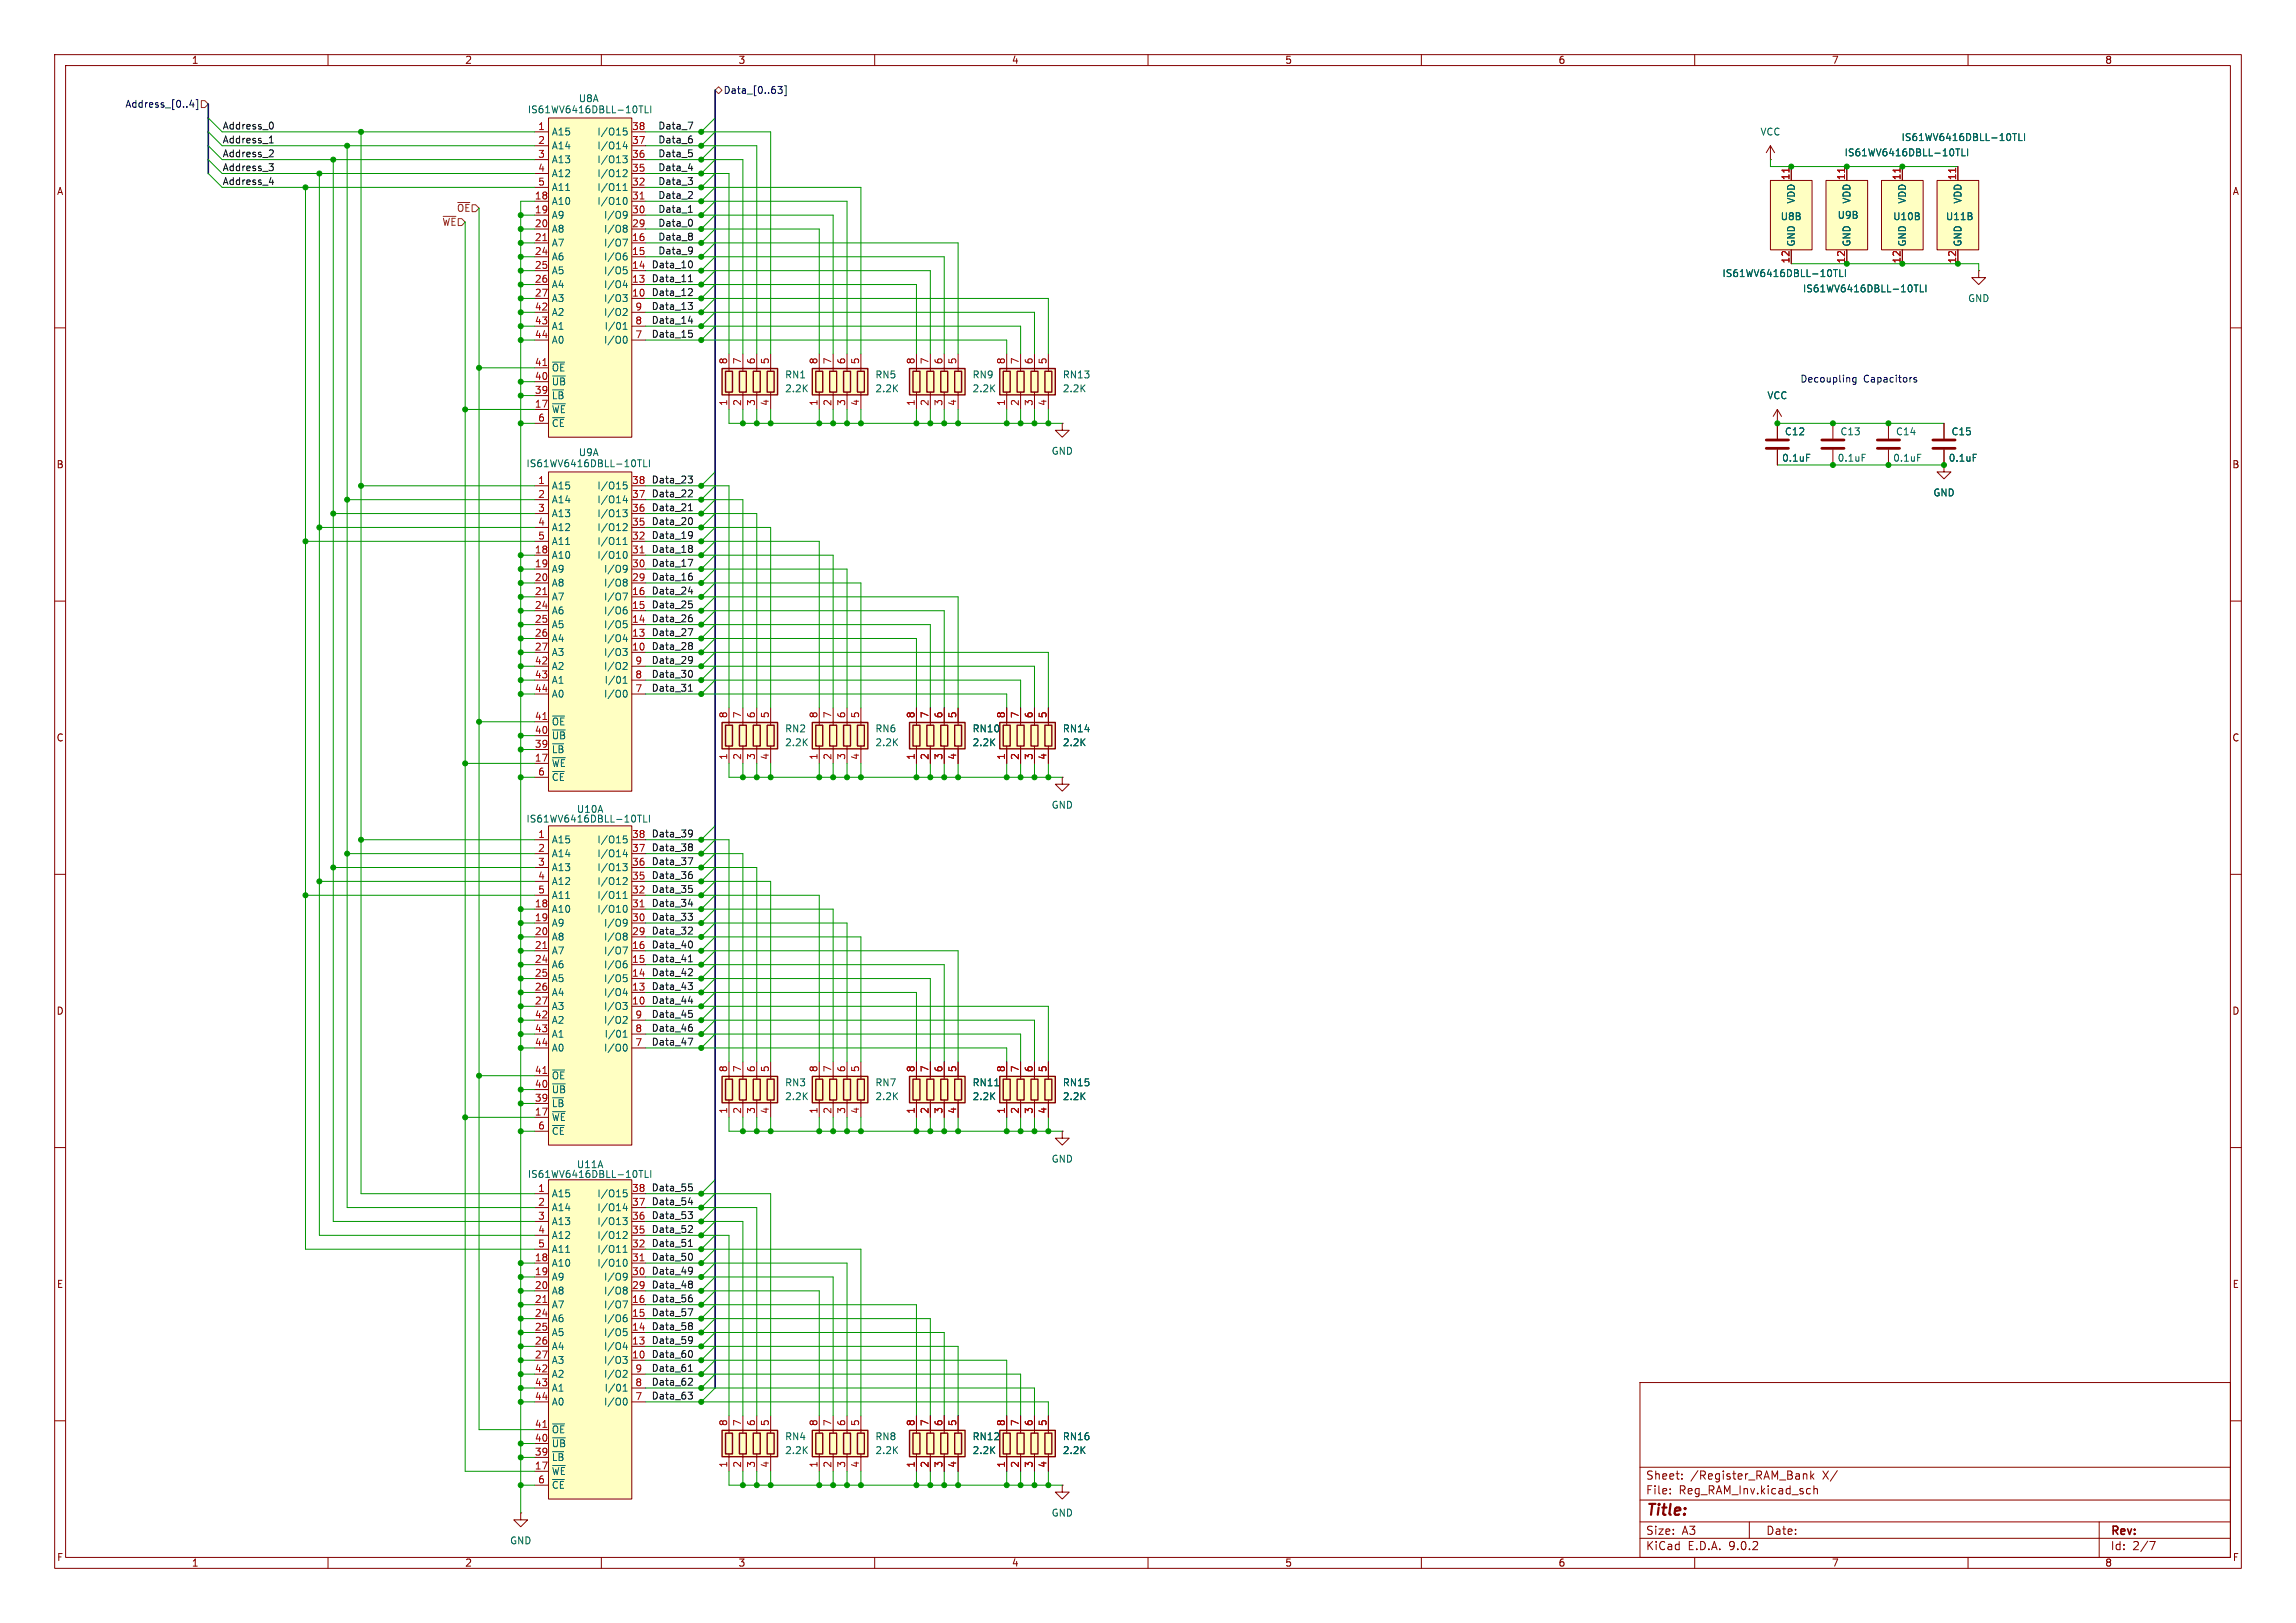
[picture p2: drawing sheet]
<svg xmlns="http://www.w3.org/2000/svg" width="420mm" height="297mm" viewBox="0 0 420 297" stroke-linecap="round" stroke-linejoin="round" font-family="sans-serif">
<defs><g id="words">
<text font-size="2.8" fill="#840000" x="301" y="277.9">Title:</text>
<g font-size="2.1" fill="#840000">
<text x="301" y="273.7">File:</text>
<text x="301" y="271">Sheet:</text>
<text x="307.1" y="273.7">Reg_RAM_Inv.kicad_sch</text>
<text x="309.2" y="271">/Register_RAM_Bank</text>
<text x="333.4" y="271">X/</text>
<text x="301" y="281.1">Size:</text>
<text x="307.6" y="281.1">A3</text>
<text x="323" y="281.1">Date:</text>
<text x="386" y="281.3">Rev:</text>
<text x="301" y="283.9">KiCad</text>
<text x="308.7" y="283.9">E.D.A.</text>
<text x="316.3" y="283.9">9.0.2</text>
<text x="386" y="283.9">Id:</text>
<text x="390.1" y="283.9">2/7</text>
</g>
<g font-size="1.8" fill="#840000">
<text x="35" y="11.9">1</text>
<text x="85" y="11.9">2</text>
<text x="135" y="11.9">3</text>
<text x="185" y="11.9">4</text>
<text x="235" y="11.9">5</text>
<text x="285" y="11.9">6</text>
<text x="335" y="11.9">7</text>
<text x="385" y="11.9">8</text>
<text x="10.3" y="35.9">A</text>
<text x="408.3" y="35.9">A</text>
<text x="10.3" y="85.9">B</text>
<text x="408.2" y="85.9">B</text>
<text x="10.3" y="135.9">C</text>
<text x="408.2" y="135.9">C</text>
<text x="10.3" y="185.9">D</text>
<text x="408.2" y="185.9">D</text>
<text x="10.3" y="235.9">E</text>
<text x="408.3" y="235.9">E</text>
<text x="10.3" y="285.9">F</text>
<text x="35" y="286.9">1</text>
<text x="85" y="286.9">2</text>
<text x="135" y="286.9">3</text>
<text x="185" y="286.9">4</text>
<text x="235" y="286.9">5</text>
<text x="285" y="286.9">6</text>
<text x="335" y="286.9">7</text>
<text x="385" y="286.9">8</text>
<text x="408.3" y="285.9">F</text>
</g>
<g font-size="1.8" fill="#000084">
<text x="132.3" y="17.4">Data_[0..63]</text>
<text x="22.8" y="19.9">Address_[0..4]</text>
</g>
<g font-size="1.8" fill="#0f0f0f">
<text x="40.6" y="23.8">Address_0</text>
<text x="120.3" y="23.8">Data_7</text>
<text x="40.6" y="28.9">Address_2</text>
<text x="40.6" y="26.3">Address_1</text>
<text x="120.3" y="26.3">Data_6</text>
<text x="120.3" y="28.9">Data_5</text>
<text x="40.6" y="31.4">Address_3</text>
<text x="40.6" y="33.9">Address_4</text>
<text x="120.3" y="33.9">Data_3</text>
<text x="120.3" y="31.4">Data_4</text>
<text x="120.3" y="41.6">Data_0</text>
<text x="120.3" y="36.5">Data_2</text>
<text x="120.3" y="39">Data_1</text>
<text x="120.3" y="46.6">Data_9</text>
<text x="120.3" y="44.1">Data_8</text>
<text x="119.1" y="49.2">Data_10</text>
<text x="119.1" y="51.7">Data_11</text>
<text x="119.1" y="54.3">Data_12</text>
<text x="119.1" y="56.8">Data_13</text>
<text x="119.1" y="59.3">Data_14</text>
<text x="119.1" y="61.9">Data_15</text>
<text x="119.1" y="88.6">Data_23</text>
<text x="119.1" y="91.1">Data_22</text>
<text x="119.1" y="93.6">Data_21</text>
<text x="119.1" y="101.3">Data_18</text>
<text x="119.1" y="96.2">Data_20</text>
<text x="119.1" y="98.7">Data_19</text>
<text x="119.1" y="103.8">Data_17</text>
<text x="119.1" y="106.3">Data_16</text>
<text x="119.1" y="114">Data_26</text>
<text x="119.1" y="108.9">Data_24</text>
<text x="119.1" y="111.4">Data_25</text>
<text x="119.1" y="116.5">Data_27</text>
<text x="119.1" y="119">Data_28</text>
<text x="119.1" y="121.6">Data_29</text>
<text x="119.1" y="124.1">Data_30</text>
<text x="119.1" y="126.7">Data_31</text>
<text x="119.1" y="153.3">Data_39</text>
<text x="119.1" y="155.9">Data_38</text>
<text x="119.1" y="158.4">Data_37</text>
<text x="119.1" y="160.9">Data_36</text>
<text x="119.1" y="163.5">Data_35</text>
<text x="119.1" y="166">Data_34</text>
<text x="119.1" y="173.6">Data_40</text>
<text x="119.1" y="168.6">Data_33</text>
<text x="119.1" y="171.1">Data_32</text>
<text x="119.1" y="178.7">Data_42</text>
<text x="119.1" y="176.2">Data_41</text>
<text x="119.1" y="181.3">Data_43</text>
<text x="119.1" y="183.8">Data_44</text>
<text x="119.1" y="186.3">Data_45</text>
<text x="119.1" y="191.4">Data_47</text>
<text x="119.1" y="188.9">Data_46</text>
<text x="119.1" y="220.6">Data_54</text>
<text x="119.1" y="218.1">Data_55</text>
<text x="119.1" y="225.7">Data_52</text>
<text x="119.1" y="223.2">Data_53</text>
<text x="119.1" y="233.3">Data_49</text>
<text x="119.1" y="228.3">Data_51</text>
<text x="119.1" y="230.8">Data_50</text>
<text x="119.1" y="238.4">Data_56</text>
<text x="119.1" y="235.9">Data_48</text>
<text x="119.1" y="243.5">Data_58</text>
<text x="119.1" y="241">Data_57</text>
<text x="119.1" y="246">Data_59</text>
<text x="119.1" y="248.6">Data_60</text>
<text x="119.1" y="251.1">Data_61</text>
<text x="119.1" y="256.2">Data_63</text>
<text x="119.1" y="253.7">Data_62</text>
</g>
<g font-size="1.8" fill="#006464">
<text x="96.4" y="20.9">IS61WV6416DBLL-10TLI</text>
<text x="105.8" y="18.9">U8A</text>
<text x="100.8" y="25">A15</text>
<text x="100.8" y="27.5">A14</text>
<text x="109.2" y="25">I/O15</text>
<text x="109.2" y="27.5">I/O14</text>
<text x="321.9" y="25">VCC</text>
<text x="337.3" y="28.8">IS61WV6416DBLL-10TLI</text>
<text x="347.7" y="26">IS61WV6416DBLL-10TLI</text>
<text x="100.8" y="30.1">A13</text>
<text x="100.8" y="32.6">A12</text>
<text x="100.8" y="35.2">A11</text>
<text x="109.2" y="30.1">I/O13</text>
<text x="109.2" y="32.6">I/O12</text>
<text x="109.2" y="35.2">I/O11</text>
<text x="100.8" y="37.7">A10</text>
<text x="100.8" y="40.2">A9</text>
<text x="109.2" y="37.7">I/O10</text>
<text x="110.4" y="40.2">I/O9</text>
<text x="325.6" y="40.5">U8B</text>
<text x="328.5" y="37.4" transform="rotate(-90 328.5 37.4)">VDD</text>
<text x="336.1" y="40.2">U9B</text>
<text x="338.7" y="37.4" transform="rotate(-90 338.7 37.4)">VDD</text>
<text x="346.2" y="40.5">U10B</text>
<text x="348.8" y="37.4" transform="rotate(-90 348.8 37.4)">VDD</text>
<text x="355.9" y="40.5">U11B</text>
<text x="359" y="37.4" transform="rotate(-90 359 37.4)">VDD</text>
<text x="100.8" y="42.8">A8</text>
<text x="100.8" y="45.3">A7</text>
<text x="100.8" y="47.9">A6</text>
<text x="110.4" y="42.8">I/O8</text>
<text x="110.4" y="45.3">I/O7</text>
<text x="110.4" y="47.9">I/O6</text>
<text x="328.5" y="45.2" transform="rotate(-90 328.5 45.2)">GND</text>
<text x="338.7" y="45.2" transform="rotate(-90 338.7 45.2)">GND</text>
<text x="348.8" y="45.2" transform="rotate(-90 348.8 45.2)">GND</text>
<text x="359" y="45.2" transform="rotate(-90 359 45.2)">GND</text>
<text x="100.8" y="50.4">A5</text>
<text x="100.8" y="52.9">A4</text>
<text x="110.4" y="50.4">I/O5</text>
<text x="110.4" y="52.9">I/O4</text>
<text x="315" y="50.9">IS61WV6416DBLL-10TLI</text>
<text x="329.7" y="53.7">IS61WV6416DBLL-10TLI</text>
<text x="100.8" y="55.5">A3</text>
<text x="100.8" y="58">A2</text>
<text x="110.4" y="55.5">I/O3</text>
<text x="110.4" y="58">I/O2</text>
<text x="359.9" y="55.5">GND</text>
<text x="100.8" y="60.6">A1</text>
<text x="100.8" y="63.1">A0</text>
<text x="110.4" y="63.1">I/O0</text>
<text x="110.5" y="60.6">I/01</text>
<text x="100.8" y="68.2">~{OE}</text>
<text x="100.8" y="70.7">~{UB}</text>
<text x="143.5" y="69.4">RN1</text>
<text x="143.5" y="72">2.2K</text>
<text x="160" y="69.4">RN5</text>
<text x="160" y="72">2.2K</text>
<text x="177.8" y="69.4">RN9</text>
<text x="177.8" y="72">2.2K</text>
<text x="194.3" y="69.4">RN13</text>
<text x="194.3" y="72">2.2K</text>
<text x="100.8" y="73.3">~{LB}</text>
<text x="100.8" y="75.8">~{WE}</text>
<text x="323.2" y="73.3">VCC</text>
<text x="100.8" y="78.3">~{CE}</text>
<text x="105.8" y="83.7">U9A</text>
<text x="192.3" y="83.4">GND</text>
<text x="326.4" y="79.9">C12</text>
<text x="336.6" y="79.9">C13</text>
<text x="346.7" y="79.9">C14</text>
<text x="356.9" y="79.9">C15</text>
<text x="96.2" y="85.7">IS61WV6416DBLL-10TLI</text>
<text x="100.8" y="89.8">A15</text>
<text x="109.2" y="89.8">I/O15</text>
<text x="325.9" y="84.7">0.1uF</text>
<text x="336.1" y="84.7">0.1uF</text>
<text x="346.2" y="84.7">0.1uF</text>
<text x="356.4" y="84.7">0.1uF</text>
<text x="100.8" y="92.3">A14</text>
<text x="100.8" y="94.8">A13</text>
<text x="109.2" y="92.3">I/O14</text>
<text x="109.2" y="94.8">I/O13</text>
<text x="353.6" y="91">GND</text>
<text x="100.8" y="97.4">A12</text>
<text x="100.8" y="99.9">A11</text>
<text x="109.2" y="97.4">I/O12</text>
<text x="109.2" y="99.9">I/O11</text>
<text x="100.8" y="102.5">A10</text>
<text x="100.8" y="105">A9</text>
<text x="100.8" y="107.5">A8</text>
<text x="109.2" y="102.5">I/O10</text>
<text x="110.4" y="105">I/O9</text>
<text x="110.4" y="107.5">I/O8</text>
<text x="100.8" y="110.1">A7</text>
<text x="100.8" y="112.6">A6</text>
<text x="110.4" y="110.1">I/O7</text>
<text x="110.4" y="112.6">I/O6</text>
<text x="100.8" y="115.2">A5</text>
<text x="100.8" y="117.7">A4</text>
<text x="110.4" y="115.2">I/O5</text>
<text x="110.4" y="117.7">I/O4</text>
<text x="100.8" y="120.2">A3</text>
<text x="100.8" y="122.8">A2</text>
<text x="100.8" y="125.3">A1</text>
<text x="110.4" y="120.2">I/O3</text>
<text x="110.4" y="122.8">I/O2</text>
<text x="110.5" y="125.3">I/01</text>
<text x="100.8" y="127.9">A0</text>
<text x="110.4" y="127.9">I/O0</text>
<text x="100.8" y="132.9">~{OE}</text>
<text x="100.8" y="135.5">~{UB}</text>
<text x="143.5" y="134.2">RN2</text>
<text x="143.5" y="136.8">2.2K</text>
<text x="160" y="134.2">RN6</text>
<text x="160" y="136.8">2.2K</text>
<text x="177.8" y="134.2">RN10</text>
<text x="177.8" y="136.8">2.2K</text>
<text x="194.3" y="134.2">RN14</text>
<text x="194.3" y="136.8">2.2K</text>
<text x="100.8" y="138">~{LB}</text>
<text x="100.8" y="140.6">~{WE}</text>
<text x="100.8" y="143.1">~{CE}</text>
<text x="105.4" y="148.9">U10A</text>
<text x="192.3" y="148.2">GND</text>
<text x="96.2" y="150.7">IS61WV6416DBLL-10TLI</text>
<text x="100.8" y="154.5">A15</text>
<text x="109.2" y="154.5">I/O15</text>
<text x="100.8" y="157.1">A14</text>
<text x="100.8" y="159.6">A13</text>
<text x="109.2" y="157.1">I/O14</text>
<text x="109.2" y="159.6">I/O13</text>
<text x="100.8" y="162.2">A12</text>
<text x="100.8" y="164.7">A11</text>
<text x="100.8" y="167.2">A10</text>
<text x="109.2" y="162.2">I/O12</text>
<text x="109.2" y="164.7">I/O11</text>
<text x="109.2" y="167.2">I/O10</text>
<text x="100.8" y="169.8">A9</text>
<text x="100.8" y="172.3">A8</text>
<text x="110.4" y="169.8">I/O9</text>
<text x="110.4" y="172.3">I/O8</text>
<text x="100.8" y="174.9">A7</text>
<text x="100.8" y="177.4">A6</text>
<text x="100.8" y="179.9">A5</text>
<text x="110.4" y="174.9">I/O7</text>
<text x="110.4" y="177.4">I/O6</text>
<text x="110.4" y="179.9">I/O5</text>
<text x="100.8" y="182.5">A4</text>
<text x="100.8" y="185">A3</text>
<text x="110.4" y="182.5">I/O4</text>
<text x="110.4" y="185">I/O3</text>
<text x="100.8" y="187.6">A2</text>
<text x="100.8" y="190.1">A1</text>
<text x="110.4" y="187.6">I/O2</text>
<text x="110.5" y="190.1">I/01</text>
<text x="100.8" y="192.6">A0</text>
<text x="100.8" y="197.7">~{OE}</text>
<text x="110.4" y="192.6">I/O0</text>
<text x="100.8" y="200.3">~{UB}</text>
<text x="100.8" y="202.8">~{LB}</text>
<text x="143.5" y="199">RN3</text>
<text x="143.5" y="201.5">2.2K</text>
<text x="160" y="199">RN7</text>
<text x="160" y="201.5">2.2K</text>
<text x="177.8" y="199">RN11</text>
<text x="177.8" y="201.5">2.2K</text>
<text x="194.3" y="199">RN15</text>
<text x="194.3" y="201.5">2.2K</text>
<text x="100.8" y="205.3">~{WE}</text>
<text x="100.8" y="207.9">~{CE}</text>
<text x="96.4" y="215.7">IS61WV6416DBLL-10TLI</text>
<text x="105.4" y="214">U11A</text>
<text x="192.3" y="213">GND</text>
<text x="100.8" y="219.3">A15</text>
<text x="100.8" y="221.8">A14</text>
<text x="109.2" y="219.3">I/O15</text>
<text x="109.2" y="221.8">I/O14</text>
<text x="100.8" y="224.4">A13</text>
<text x="100.8" y="226.9">A12</text>
<text x="109.2" y="224.4">I/O13</text>
<text x="109.2" y="226.9">I/O12</text>
<text x="100.8" y="229.5">A11</text>
<text x="100.8" y="232">A10</text>
<text x="109.2" y="229.5">I/O11</text>
<text x="109.2" y="232">I/O10</text>
<text x="100.8" y="234.5">A9</text>
<text x="100.8" y="237.1">A8</text>
<text x="100.8" y="239.6">A7</text>
<text x="110.4" y="234.5">I/O9</text>
<text x="110.4" y="237.1">I/O8</text>
<text x="110.4" y="239.6">I/O7</text>
<text x="100.8" y="242.2">A6</text>
<text x="100.8" y="244.7">A5</text>
<text x="110.4" y="242.2">I/O6</text>
<text x="110.4" y="244.7">I/O5</text>
<text x="100.8" y="247.2">A4</text>
<text x="100.8" y="249.8">A3</text>
<text x="110.4" y="247.2">I/O4</text>
<text x="110.4" y="249.8">I/O3</text>
<text x="100.8" y="252.3">A2</text>
<text x="100.8" y="254.9">A1</text>
<text x="100.8" y="257.4">A0</text>
<text x="110.4" y="252.3">I/O2</text>
<text x="110.4" y="257.4">I/O0</text>
<text x="110.5" y="254.9">I/01</text>
<text x="100.8" y="262.5">~{OE}</text>
<text x="143.5" y="263.8">RN4</text>
<text x="160" y="263.8">RN8</text>
<text x="177.8" y="263.8">RN12</text>
<text x="194.3" y="263.8">RN16</text>
<text x="100.8" y="265">~{UB}</text>
<text x="100.8" y="267.6">~{LB}</text>
<text x="143.5" y="266.3">2.2K</text>
<text x="160" y="266.3">2.2K</text>
<text x="177.8" y="266.3">2.2K</text>
<text x="194.3" y="266.3">2.2K</text>
<text x="100.8" y="270.1">~{WE}</text>
<text x="100.8" y="272.6">~{CE}</text>
<text x="192.3" y="277.7">GND</text>
<text x="93.2" y="282.8">GND</text>
</g>
<g font-size="1.8" fill="#a90000">
<text x="98.4" y="23.9">1</text>
<text x="115.5" y="23.9">38</text>
<text x="98.4" y="26.4">2</text>
<text x="98.4" y="29">3</text>
<text x="115.5" y="26.4">37</text>
<text x="115.5" y="29">36</text>
<text x="98.4" y="31.5">4</text>
<text x="98.4" y="34">5</text>
<text x="115.5" y="31.5">35</text>
<text x="115.5" y="34">32</text>
<text x="327.4" y="33.1" transform="rotate(-90 327.4 33.1)">11</text>
<text x="337.6" y="33.1" transform="rotate(-90 337.6 33.1)">11</text>
<text x="347.7" y="33.1" transform="rotate(-90 347.7 33.1)">11</text>
<text x="357.9" y="33.1" transform="rotate(-90 357.9 33.1)">11</text>
<text x="97.7" y="36.6">18</text>
<text x="97.7" y="39.1">19</text>
<text x="97.7" y="41.7">20</text>
<text x="115.5" y="36.6">31</text>
<text x="115.5" y="39.1">30</text>
<text x="115.5" y="41.7">29</text>
<text x="97.7" y="44.2">21</text>
<text x="97.7" y="46.7">24</text>
<text x="115.5" y="44.2">16</text>
<text x="115.5" y="46.7">15</text>
<text x="97.7" y="49.3">25</text>
<text x="97.7" y="51.8">26</text>
<text x="115.5" y="49.3">14</text>
<text x="115.5" y="51.8">13</text>
<text x="327.4" y="48.3" transform="rotate(-90 327.4 48.3)">12</text>
<text x="337.6" y="48.3" transform="rotate(-90 337.6 48.3)">12</text>
<text x="347.7" y="48.3" transform="rotate(-90 347.7 48.3)">12</text>
<text x="357.9" y="48.3" transform="rotate(-90 357.9 48.3)">12</text>
<text x="97.7" y="54.4">27</text>
<text x="97.7" y="56.9">42</text>
<text x="97.7" y="59.4">43</text>
<text x="115.5" y="54.4">10</text>
<text x="116.1" y="56.9">9</text>
<text x="116.1" y="59.4">8</text>
<text x="97.7" y="62">44</text>
<text x="116.1" y="62">7</text>
<text x="97.7" y="67.1">41</text>
<text x="97.7" y="69.6">40</text>
<text x="133.1" y="66.7" transform="rotate(-90 133.1 66.7)">8</text>
<text x="135.6" y="66.7" transform="rotate(-90 135.6 66.7)">7</text>
<text x="138.2" y="66.7" transform="rotate(-90 138.2 66.7)">6</text>
<text x="140.7" y="66.7" transform="rotate(-90 140.7 66.7)">5</text>
<text x="149.6" y="66.7" transform="rotate(-90 149.6 66.7)">8</text>
<text x="152.1" y="66.7" transform="rotate(-90 152.1 66.7)">7</text>
<text x="154.7" y="66.7" transform="rotate(-90 154.7 66.7)">6</text>
<text x="157.2" y="66.7" transform="rotate(-90 157.2 66.7)">5</text>
<text x="167.4" y="66.7" transform="rotate(-90 167.4 66.7)">8</text>
<text x="169.9" y="66.7" transform="rotate(-90 169.9 66.7)">7</text>
<text x="172.5" y="66.7" transform="rotate(-90 172.5 66.7)">6</text>
<text x="175" y="66.7" transform="rotate(-90 175 66.7)">5</text>
<text x="183.9" y="66.7" transform="rotate(-90 183.9 66.7)">8</text>
<text x="186.4" y="66.7" transform="rotate(-90 186.4 66.7)">7</text>
<text x="189" y="66.7" transform="rotate(-90 189 66.7)">6</text>
<text x="191.5" y="66.7" transform="rotate(-90 191.5 66.7)">5</text>
<text x="97.7" y="72.1">39</text>
<text x="97.7" y="74.7">17</text>
<text x="98.4" y="77.2">6</text>
<text x="133.1" y="74.4" transform="rotate(-90 133.1 74.4)">1</text>
<text x="135.6" y="74.4" transform="rotate(-90 135.6 74.4)">2</text>
<text x="138.2" y="74.4" transform="rotate(-90 138.2 74.4)">3</text>
<text x="140.7" y="74.4" transform="rotate(-90 140.7 74.4)">4</text>
<text x="149.6" y="74.4" transform="rotate(-90 149.6 74.4)">1</text>
<text x="152.1" y="74.4" transform="rotate(-90 152.1 74.4)">2</text>
<text x="154.7" y="74.4" transform="rotate(-90 154.7 74.4)">3</text>
<text x="157.2" y="74.4" transform="rotate(-90 157.2 74.4)">4</text>
<text x="167.4" y="74.4" transform="rotate(-90 167.4 74.4)">1</text>
<text x="169.9" y="74.4" transform="rotate(-90 169.9 74.4)">2</text>
<text x="172.5" y="74.4" transform="rotate(-90 172.5 74.4)">3</text>
<text x="175" y="74.4" transform="rotate(-90 175 74.4)">4</text>
<text x="183.9" y="74.4" transform="rotate(-90 183.9 74.4)">1</text>
<text x="186.4" y="74.4" transform="rotate(-90 186.4 74.4)">2</text>
<text x="189" y="74.4" transform="rotate(-90 189 74.4)">3</text>
<text x="191.5" y="74.4" transform="rotate(-90 191.5 74.4)">4</text>
<text x="98.4" y="88.6">1</text>
<text x="115.5" y="88.6">38</text>
<text x="98.4" y="91.2">2</text>
<text x="98.4" y="93.7">3</text>
<text x="115.5" y="91.2">37</text>
<text x="115.5" y="93.7">36</text>
<text x="97.7" y="101.3">18</text>
<text x="98.4" y="96.3">4</text>
<text x="98.4" y="98.8">5</text>
<text x="115.5" y="96.3">35</text>
<text x="115.5" y="98.8">32</text>
<text x="115.5" y="101.3">31</text>
<text x="97.7" y="103.9">19</text>
<text x="97.7" y="106.4">20</text>
<text x="115.5" y="103.9">30</text>
<text x="115.5" y="106.4">29</text>
<text x="97.7" y="109">21</text>
<text x="97.7" y="111.5">24</text>
<text x="115.5" y="109">16</text>
<text x="115.5" y="111.5">15</text>
<text x="97.7" y="114">25</text>
<text x="97.7" y="116.6">26</text>
<text x="97.7" y="119.1">27</text>
<text x="115.5" y="114">14</text>
<text x="115.5" y="116.6">13</text>
<text x="115.5" y="119.1">10</text>
<text x="97.7" y="121.7">42</text>
<text x="97.7" y="124.2">43</text>
<text x="116.1" y="121.7">9</text>
<text x="116.1" y="124.2">8</text>
<text x="97.7" y="126.7">44</text>
<text x="97.7" y="131.8">41</text>
<text x="116.1" y="126.7">7</text>
<text x="133.1" y="131.5" transform="rotate(-90 133.1 131.5)">8</text>
<text x="135.6" y="131.5" transform="rotate(-90 135.6 131.5)">7</text>
<text x="138.2" y="131.5" transform="rotate(-90 138.2 131.5)">6</text>
<text x="140.7" y="131.5" transform="rotate(-90 140.7 131.5)">5</text>
<text x="149.6" y="131.5" transform="rotate(-90 149.6 131.5)">8</text>
<text x="152.1" y="131.5" transform="rotate(-90 152.1 131.5)">7</text>
<text x="154.7" y="131.5" transform="rotate(-90 154.7 131.5)">6</text>
<text x="157.2" y="131.5" transform="rotate(-90 157.2 131.5)">5</text>
<text x="167.4" y="131.5" transform="rotate(-90 167.4 131.5)">8</text>
<text x="169.9" y="131.5" transform="rotate(-90 169.9 131.5)">7</text>
<text x="172.5" y="131.5" transform="rotate(-90 172.5 131.5)">6</text>
<text x="175" y="131.5" transform="rotate(-90 175 131.5)">5</text>
<text x="183.9" y="131.5" transform="rotate(-90 183.9 131.5)">8</text>
<text x="186.4" y="131.5" transform="rotate(-90 186.4 131.5)">7</text>
<text x="189" y="131.5" transform="rotate(-90 189 131.5)">6</text>
<text x="191.5" y="131.5" transform="rotate(-90 191.5 131.5)">5</text>
<text x="97.7" y="134.4">40</text>
<text x="97.7" y="136.9">39</text>
<text x="97.7" y="139.4">17</text>
<text x="98.4" y="142">6</text>
<text x="133.1" y="139.1" transform="rotate(-90 133.1 139.1)">1</text>
<text x="135.6" y="139.1" transform="rotate(-90 135.6 139.1)">2</text>
<text x="138.2" y="139.1" transform="rotate(-90 138.2 139.1)">3</text>
<text x="140.7" y="139.1" transform="rotate(-90 140.7 139.1)">4</text>
<text x="149.6" y="139.1" transform="rotate(-90 149.6 139.1)">1</text>
<text x="152.1" y="139.1" transform="rotate(-90 152.1 139.1)">2</text>
<text x="154.7" y="139.1" transform="rotate(-90 154.7 139.1)">3</text>
<text x="157.2" y="139.1" transform="rotate(-90 157.2 139.1)">4</text>
<text x="167.4" y="139.1" transform="rotate(-90 167.4 139.1)">1</text>
<text x="169.9" y="139.1" transform="rotate(-90 169.9 139.1)">2</text>
<text x="172.5" y="139.1" transform="rotate(-90 172.5 139.1)">3</text>
<text x="175" y="139.1" transform="rotate(-90 175 139.1)">4</text>
<text x="183.9" y="139.1" transform="rotate(-90 183.9 139.1)">1</text>
<text x="186.4" y="139.1" transform="rotate(-90 186.4 139.1)">2</text>
<text x="189" y="139.1" transform="rotate(-90 189 139.1)">3</text>
<text x="191.5" y="139.1" transform="rotate(-90 191.5 139.1)">4</text>
<text x="98.4" y="153.4">1</text>
<text x="98.4" y="156">2</text>
<text x="115.5" y="153.4">38</text>
<text x="115.5" y="156">37</text>
<text x="98.4" y="158.5">3</text>
<text x="98.4" y="161">4</text>
<text x="115.5" y="158.5">36</text>
<text x="115.5" y="161">35</text>
<text x="97.7" y="166.1">18</text>
<text x="98.4" y="163.6">5</text>
<text x="115.5" y="163.6">32</text>
<text x="115.5" y="166.1">31</text>
<text x="97.7" y="168.7">19</text>
<text x="97.7" y="171.2">20</text>
<text x="97.7" y="173.7">21</text>
<text x="115.5" y="168.7">30</text>
<text x="115.5" y="171.2">29</text>
<text x="115.5" y="173.7">16</text>
<text x="97.7" y="176.3">24</text>
<text x="97.7" y="178.8">25</text>
<text x="115.5" y="176.3">15</text>
<text x="115.5" y="178.8">14</text>
<text x="97.7" y="181.4">26</text>
<text x="97.7" y="183.9">27</text>
<text x="115.5" y="181.4">13</text>
<text x="115.5" y="183.9">10</text>
<text x="97.7" y="186.4">42</text>
<text x="97.7" y="189">43</text>
<text x="97.7" y="191.5">44</text>
<text x="116.1" y="186.4">9</text>
<text x="116.1" y="189">8</text>
<text x="116.1" y="191.5">7</text>
<text x="97.7" y="196.6">41</text>
<text x="133.1" y="196.3" transform="rotate(-90 133.1 196.3)">8</text>
<text x="135.6" y="196.3" transform="rotate(-90 135.6 196.3)">7</text>
<text x="138.2" y="196.3" transform="rotate(-90 138.2 196.3)">6</text>
<text x="140.7" y="196.3" transform="rotate(-90 140.7 196.3)">5</text>
<text x="149.6" y="196.3" transform="rotate(-90 149.6 196.3)">8</text>
<text x="152.1" y="196.3" transform="rotate(-90 152.1 196.3)">7</text>
<text x="154.7" y="196.3" transform="rotate(-90 154.7 196.3)">6</text>
<text x="157.2" y="196.3" transform="rotate(-90 157.2 196.3)">5</text>
<text x="167.4" y="196.3" transform="rotate(-90 167.4 196.3)">8</text>
<text x="169.9" y="196.3" transform="rotate(-90 169.9 196.3)">7</text>
<text x="172.5" y="196.3" transform="rotate(-90 172.5 196.3)">6</text>
<text x="175" y="196.3" transform="rotate(-90 175 196.3)">5</text>
<text x="183.9" y="196.3" transform="rotate(-90 183.9 196.3)">8</text>
<text x="186.4" y="196.3" transform="rotate(-90 186.4 196.3)">7</text>
<text x="189" y="196.3" transform="rotate(-90 189 196.3)">6</text>
<text x="191.5" y="196.3" transform="rotate(-90 191.5 196.3)">5</text>
<text x="97.7" y="199.1">40</text>
<text x="97.7" y="201.7">39</text>
<text x="133.1" y="203.9" transform="rotate(-90 133.1 203.9)">1</text>
<text x="135.6" y="203.9" transform="rotate(-90 135.6 203.9)">2</text>
<text x="138.2" y="203.9" transform="rotate(-90 138.2 203.9)">3</text>
<text x="140.7" y="203.9" transform="rotate(-90 140.7 203.9)">4</text>
<text x="149.6" y="203.9" transform="rotate(-90 149.6 203.9)">1</text>
<text x="152.1" y="203.9" transform="rotate(-90 152.1 203.9)">2</text>
<text x="154.7" y="203.9" transform="rotate(-90 154.7 203.9)">3</text>
<text x="157.2" y="203.9" transform="rotate(-90 157.2 203.9)">4</text>
<text x="167.4" y="203.9" transform="rotate(-90 167.4 203.9)">1</text>
<text x="169.9" y="203.9" transform="rotate(-90 169.9 203.9)">2</text>
<text x="172.5" y="203.9" transform="rotate(-90 172.5 203.9)">3</text>
<text x="175" y="203.9" transform="rotate(-90 175 203.9)">4</text>
<text x="183.9" y="203.9" transform="rotate(-90 183.9 203.9)">1</text>
<text x="186.4" y="203.9" transform="rotate(-90 186.4 203.9)">2</text>
<text x="189" y="203.9" transform="rotate(-90 189 203.9)">3</text>
<text x="191.5" y="203.9" transform="rotate(-90 191.5 203.9)">4</text>
<text x="97.7" y="204.2">17</text>
<text x="98.4" y="206.8">6</text>
<text x="98.4" y="218.2">1</text>
<text x="98.4" y="220.7">2</text>
<text x="115.5" y="218.2">38</text>
<text x="115.5" y="220.7">37</text>
<text x="98.4" y="223.3">3</text>
<text x="98.4" y="225.8">4</text>
<text x="115.5" y="223.3">36</text>
<text x="115.5" y="225.8">35</text>
<text x="97.7" y="230.9">18</text>
<text x="97.7" y="233.4">19</text>
<text x="98.4" y="228.3">5</text>
<text x="115.5" y="228.3">32</text>
<text x="115.5" y="230.9">31</text>
<text x="115.5" y="233.4">30</text>
<text x="97.7" y="236">20</text>
<text x="97.7" y="238.5">21</text>
<text x="115.5" y="236">29</text>
<text x="115.5" y="238.5">16</text>
<text x="97.7" y="241">24</text>
<text x="97.7" y="243.6">25</text>
<text x="115.5" y="241">15</text>
<text x="115.5" y="243.6">14</text>
<text x="97.7" y="246.1">26</text>
<text x="97.7" y="248.7">27</text>
<text x="97.7" y="251.2">42</text>
<text x="115.5" y="246.1">13</text>
<text x="115.5" y="248.7">10</text>
<text x="116.1" y="251.2">9</text>
<text x="97.7" y="253.7">43</text>
<text x="97.7" y="256.3">44</text>
<text x="116.1" y="253.7">8</text>
<text x="116.1" y="256.3">7</text>
<text x="97.7" y="261.4">41</text>
<text x="97.7" y="263.9">40</text>
<text x="133.1" y="261.1" transform="rotate(-90 133.1 261.1)">8</text>
<text x="135.6" y="261.1" transform="rotate(-90 135.6 261.1)">7</text>
<text x="138.2" y="261.1" transform="rotate(-90 138.2 261.1)">6</text>
<text x="140.7" y="261.1" transform="rotate(-90 140.7 261.1)">5</text>
<text x="149.6" y="261.1" transform="rotate(-90 149.6 261.1)">8</text>
<text x="152.1" y="261.1" transform="rotate(-90 152.1 261.1)">7</text>
<text x="154.7" y="261.1" transform="rotate(-90 154.7 261.1)">6</text>
<text x="157.2" y="261.1" transform="rotate(-90 157.2 261.1)">5</text>
<text x="167.4" y="261.1" transform="rotate(-90 167.4 261.1)">8</text>
<text x="169.9" y="261.1" transform="rotate(-90 169.9 261.1)">7</text>
<text x="172.5" y="261.1" transform="rotate(-90 172.5 261.1)">6</text>
<text x="175" y="261.1" transform="rotate(-90 175 261.1)">5</text>
<text x="183.9" y="261.1" transform="rotate(-90 183.9 261.1)">8</text>
<text x="186.4" y="261.1" transform="rotate(-90 186.4 261.1)">7</text>
<text x="189" y="261.1" transform="rotate(-90 189 261.1)">6</text>
<text x="191.5" y="261.1" transform="rotate(-90 191.5 261.1)">5</text>
<text x="97.7" y="266.4">39</text>
<text x="97.7" y="269">17</text>
<text x="133.1" y="268.7" transform="rotate(-90 133.1 268.7)">1</text>
<text x="135.6" y="268.7" transform="rotate(-90 135.6 268.7)">2</text>
<text x="138.2" y="268.7" transform="rotate(-90 138.2 268.7)">3</text>
<text x="140.7" y="268.7" transform="rotate(-90 140.7 268.7)">4</text>
<text x="149.6" y="268.7" transform="rotate(-90 149.6 268.7)">1</text>
<text x="152.1" y="268.7" transform="rotate(-90 152.1 268.7)">2</text>
<text x="154.7" y="268.7" transform="rotate(-90 154.7 268.7)">3</text>
<text x="157.2" y="268.7" transform="rotate(-90 157.2 268.7)">4</text>
<text x="167.4" y="268.7" transform="rotate(-90 167.4 268.7)">1</text>
<text x="169.9" y="268.7" transform="rotate(-90 169.9 268.7)">2</text>
<text x="172.5" y="268.7" transform="rotate(-90 172.5 268.7)">3</text>
<text x="175" y="268.7" transform="rotate(-90 175 268.7)">4</text>
<text x="183.9" y="268.7" transform="rotate(-90 183.9 268.7)">1</text>
<text x="186.4" y="268.7" transform="rotate(-90 186.4 268.7)">2</text>
<text x="189" y="268.7" transform="rotate(-90 189 268.7)">3</text>
<text x="191.5" y="268.7" transform="rotate(-90 191.5 268.7)">4</text>
<text x="98.4" y="271.5">6</text>
</g>
<g font-size="1.8" fill="#725600">
<text x="80.8" y="41.5">~{WE}</text>
<text x="83.5" y="39">~{OE}</text>
</g>
<g font-size="1.8" fill="#0000c2">
<text x="329.2" y="70.2">Decoupling</text>
<text x="340.9" y="70.2">Capacitors</text>
</g>
</g></defs>
<g fill="none" stroke="#840000" stroke-width=".18">
<path d="M10 10h400v277h-400zM12 12h396v273h-396zM60 10v2M110 10v2M160 10v2M210 10v2M260 10v2M310 10v2M360 10v2M10 60h2M408 60h2M10 110h2"/>
<path d="M408 110h2M10 160h2M408 160h2M10 210h2M408 210h2M300 253h108v32h-108zM10 260h2M300 278.5h108M300 274.5h108M300 268.5h108M305.5 273.2v.2M305.5 272.5v.1"/>
<path d="M307.7 270.5v.2M307.7 269.8v.1M320 278.5v3M329.9 269.8h.5l.1 .9M331 272.4l.2 .1M331.2 273.3l-.2 .1M331.2 269.2v1.5M331.4 270.1l.4 .6M331.8 269.7l-.6 .6M331.8 271.9v1.5M331.8 272.5l.2-.1 .4 .1v.9M384 278.5v6.5"/>
<path d="M408 260h2M60 285v2M110 285v2M160 285v2M210 285v2M260 285v2M300 281.5h108M310 285v2M360 285v2M393.2 282.1h1l-.6 1.5"/>
</g>
<path d="M132.1 197h10.1v4.8h-10.1z" fill="#ffffc2"/>
<path d="M132.1 197h10.1v4.8h-10.1zM132.7 197.5h1.3v3.8h-1.3zM135.3 197.5h1.2v3.8h-1.2zM137.8 197.5h1.3v3.8h-1.3zM140.3 197.5h1.3v3.8h-1.3z" fill="none" stroke="#840000" stroke-width=".25"/>
<path d="M133.3 194.3v3.2M135.9 194.3v3.2M138.4 194.3v3.2M141 194.3v3.2M133.3 201.3v3.2M135.9 201.3v3.2M138.4 201.3v3.2M141 201.3v3.2" fill="none" stroke="#840000" stroke-width=".18"/>
<path d="M100.3 151.1h15.3v58.5h-15.3z" fill="#ffffc2"/>
<g fill="none" stroke="#840000" stroke-width=".18">
<path d="M325.1 77.5h.1M325.1 74.9l-.7 1.3M325.1 74.9l.8 1.3M325.1 74.9v2.6M345.4 77.5v2.8M345.4 82.3v2.8M97.8 153.7h2.5M97.8 156.2h2.5M97.8 158.8h2.5M100.3 151.1h15.3v58.5h-15.3zM115.6 153.7h2.5M115.6 156.2h2.5"/>
<path d="M115.6 158.8h2.5M97.8 161.3h2.5M97.8 163.8h2.5M97.8 166.4h2.5M97.8 168.9h2.5M97.8 171.5h2.5M97.8 174h2.5M97.8 176.5h2.5M97.8 179.1h2.5M115.6 161.3h2.5M115.6 163.8h2.5M115.6 166.4h2.5"/>
<path d="M115.6 168.9h2.5M115.6 171.5h2.5M115.6 174h2.5M115.6 176.5h2.5M115.6 179.1h2.5M97.8 181.6h2.5M97.8 184.2h2.5M97.8 186.7h2.5M97.8 189.2h2.5M97.8 191.8h2.5M97.8 196.9h2.5M97.8 199.4h2.5"/>
<path d="M115.6 181.6h2.5M115.6 184.2h2.5M115.6 186.7h2.5M115.6 189.2h2.5M115.6 191.8h2.5M97.8 201.9h2.5M97.8 204.5h2.5M97.8 207h2.5"/>
</g>
<path d="M99.3 173.6h.7M117.1 166h.7M99.3 196.4h.7" fill="none" stroke="#a90000" stroke-width=".18"/>
<g fill="none" stroke="#006464" stroke-width=".18">
<path d="M350.8 83.1h.6M113.9 158.1h.8l-.4 .4 .4 .2v.5l-.2 .1h-.5M114.3 155.5l-.3 .9h.8M114.6 155.9v.9M114.7 153h-.6l-.1 .6 .2-.1h.4l.1 .2v.4l-.2 .1-.5-.1M116.6 149.2h.7M117 149.2v1.2M117.8 149.2v1.2h.6M118.8 149.2v1.2M113.9 173.3h.9l-.6 1.3M114 160.7l.5-.1 .2 .4-.8 .9h.8M114 166.2l.3-.5a.68 .68 0 0 1 .4 .6 .68 .68 0 0 1-.4 .6l-.3-.4"/>
<path d="M114 164.4h.7M114 163.5l.4-.4v1.3M114.1 178.4h.6M114.2 178.9h.3l.2 .2-.1 .5h-.4M114.2 168.2h.3l.2 .3a.84 .84 0 0 1-.3 1h-.3M114.2 170.8h.3l.2 .2-.2 .3M114.2 176.3h.3l.2 .3v.4l-.5 .1M114.2 171.3h.3M114.5 171.3l.2 .2v.3l-.1 .2h-.4M114.6 175.8l-.4 .1M114.7 168.8l-.2 .2h-.3M113.9 183.5h.8l-.4 .4 .4 .2v.4l-.2 .2h-.4"/>
<path d="M114 188.9l.4-.4v1.3M114 189.8h.7M114.2 186l.4 .1 .1 .3-.8 .9h.8M114.2 191.1h.1a.68 .68 0 0 1 .4 .6 .68 .68 0 0 1-.4 .6h-.1M114.3 180.9l-.3 .9h.8M114.6 181.3v.9"/>
</g>
<path d="M343.4 80.5h4.1M343.4 82h4.1" fill="none" stroke="#840000" stroke-width=".51"/>
<path d="M182.9 132.2h10.1v4.8h-10.1z" fill="#ffffc2"/>
<path d="M182.9 132.2h10.1v4.8h-10.1zM183.5 132.7h1.3v3.8h-1.3zM186.1 132.7h1.2v3.8h-1.2zM188.6 132.7h1.3v3.8h-1.3zM191.1 132.7h1.3v3.8h-1.3z" fill="none" stroke="#840000" stroke-width=".25"/>
<path d="M184.1 129.5v3.2M184.1 136.5v3.2M186.7 129.5v3.2M186.7 136.5v3.2M189.2 129.5v3.2M189.2 136.5v3.2M191.8 129.5v3.2M191.8 136.5v3.2" fill="none" stroke="#840000" stroke-width=".18"/>
<path d="M166.4 132.2h10.1v4.8h-10.1z" fill="#ffffc2"/>
<path d="M166.4 132.2h10.1v4.8h-10.1zM167 132.7h1.3v3.8h-1.3zM169.5 132.7h1.3v3.8h-1.3zM172.1 132.7h1.3v3.8h-1.3zM174.6 132.7h1.3v3.8h-1.3z" fill="none" stroke="#840000" stroke-width=".25"/>
<path d="M167.6 129.5v3.2M167.6 136.5v3.2M170.2 129.5v3.2M170.2 136.5v3.2M172.7 129.5v3.2M172.7 136.5v3.2M175.3 129.5v3.2M175.3 136.5v3.2" fill="none" stroke="#840000" stroke-width=".18"/>
<path d="M182.9 67.4h10.1v4.9h-10.1z" fill="#ffffc2"/>
<path d="M182.9 67.4h10.1v4.9h-10.1zM183.5 67.9h1.3v3.9h-1.3zM186.1 67.9h1.2v3.9h-1.2zM188.6 67.9h1.3v3.9h-1.3zM191.1 67.9h1.3v3.9h-1.3z" fill="none" stroke="#840000" stroke-width=".25"/>
<path d="M184.1 64.8v3.1M184.1 71.8v3.1M186.7 64.8v3.1M186.7 71.8v3.1M189.2 64.8v3.1M189.2 71.8v3.1M191.8 64.8v3.1M191.8 71.8v3.1M335.3 77.5v2.8M335.3 82.3v2.8" fill="none" stroke="#840000" stroke-width=".18"/>
<path d="M333.2 80.5h4.1M333.2 82h4.1" fill="none" stroke="#840000" stroke-width=".51"/>
<path d="M340.6 83.1h.6" fill="none" stroke="#006464" stroke-width=".18"/>
<path d="M100.3 86.4h15.3v58.4h-15.3z" fill="#ffffc2"/>
<g fill="none" stroke="#840000" stroke-width=".18">
<path d="M97.8 88.9h2.5M97.8 91.4h2.5M97.8 94h2.5M97.8 96.5h2.5M97.8 99.1h2.5M100.3 86.4h15.3v58.4h-15.3zM115.6 88.9h2.5M115.6 91.4h2.5M115.6 94h2.5M115.6 96.5h2.5M115.6 99.1h2.5M97.8 101.6h2.5"/>
<path d="M97.8 104.1h2.5M97.8 106.7h2.5M97.8 109.2h2.5M97.8 111.8h2.5M97.8 114.3h2.5M97.8 116.8h2.5M97.8 119.4h2.5M115.6 101.6h2.5M115.6 104.1h2.5M115.6 106.7h2.5M115.6 109.2h2.5M115.6 111.8h2.5"/>
<path d="M115.6 114.3h2.5M115.6 116.8h2.5M115.6 119.4h2.5M97.8 121.9h2.5M97.8 124.5h2.5M97.8 127h2.5M97.8 132.1h2.5M97.8 134.6h2.5M97.8 137.2h2.5M97.8 139.7h2.5M115.6 121.9h2.5M115.6 124.5h2.5"/>
<path d="M115.6 127h2.5M97.8 142.2h2.5"/>
</g>
<path d="M99.3 108.8h.7M117.1 101.2h.7M99.3 131.7h.7" fill="none" stroke="#a90000" stroke-width=".18"/>
<g fill="none" stroke="#006464" stroke-width=".18">
<path d="M113.9 93.3h.8l-.4 .5 .4 .1v.5l-.2 .2-.5-.1M114 96l.5-.2 .2 .4-.8 .9h.8M114 99.6h.7M114 98.7l.4-.3v1.2M114.3 90.7l-.3 .9h.8M114.6 91.2v.8M114.7 88.2h-.6l-.1 .6 .2-.1 .4 .1 .1 .1v.5l-.2 .1-.5-.1M116.6 84.1h.7M117 84.1v1.3M117.8 84.1v1.3h.6M118.8 84.1v1.3M113.9 118.7h.8l-.4 .5 .4 .1v.4l-.2 .3h-.4"/>
<path d="M113.9 108.5h.9l-.6 1.3M114 101.4l.3-.5a.68 .68 0 0 1 .4 .6 .68 .68 0 0 1-.4 .7l-.3-.5M114.1 113.6h.6M114.2 114.1h.3l.2 .2v.5l-.5 .1M114.2 103.4h.3l.2 .3a.84 .84 0 0 1-.3 1h-.3M114.2 106h.3l.2 .2-.2 .3M114.2 111.6h.3l.2 .2v.4l-.5 .1M114.2 106.5h.3M114.3 116.1l-.3 .9h.8M114.5 106.5l.2 .3v.2l-.1 .2-.4 .1M114.6 116.6v.8M114.6 111.1h-.4"/>
<path d="M114.7 104l-.2 .2h-.3M114 124.1l.4-.3v1.2M114 125h.7M114.2 121.2l.4 .1 .1 .3-.8 .9h.8M114.2 126.4l.1-.1a.68 .68 0 0 1 .4 .6 .68 .68 0 0 1-.4 .7l-.1-.1"/>
</g>
<path d="M148.6 132.2h10.1v4.8h-10.1z" fill="#ffffc2"/>
<path d="M148.6 132.2h10.1v4.8h-10.1zM149.2 132.7h1.3v3.8h-1.3zM151.8 132.7h1.2v3.8h-1.2zM154.3 132.7h1.3v3.8h-1.3zM156.8 132.7h1.3v3.8h-1.3z" fill="none" stroke="#840000" stroke-width=".25"/>
<g fill="none" stroke="#840000" stroke-width=".18">
<path d="M325.1 77.5v2.8M325.1 82.3v2.8M149.9 129.5v3.2M149.9 136.5v3.2M152.4 129.5v3.2M152.4 136.5v3.2M154.9 129.5v3.2M154.9 136.5v3.2M157.5 129.5v3.2M157.5 136.5v3.2M194.3 207v1.3h1.3l-1.3 1.3-1.3-1.3h1.3M194.3 207h.1"/>
<path d="M194.3 271.8v1.2h1.3l-1.3 1.3-1.3-1.3h1.3M194.3 271.8h.1"/>
</g>
<path d="M323.1 80.5h4.1M323.1 82h4.1" fill="none" stroke="#840000" stroke-width=".51"/>
<path d="M330.5 83.1h.6" fill="none" stroke="#006464" stroke-width=".18"/>
<path d="M132.1 132.2h10.1v4.8h-10.1z" fill="#ffffc2"/>
<path d="M132.1 132.2h10.1v4.8h-10.1zM132.7 132.7h1.3v3.8h-1.3zM135.3 132.7h1.2v3.8h-1.2zM137.8 132.7h1.3v3.8h-1.3zM140.3 132.7h1.3v3.8h-1.3z" fill="none" stroke="#840000" stroke-width=".25"/>
<path d="M133.3 129.5v3.2M133.3 136.5v3.2M135.9 129.5v3.2M135.9 136.5v3.2M138.4 129.5v3.2M138.4 136.5v3.2M141 129.5v3.2M141 136.5v3.2" fill="none" stroke="#840000" stroke-width=".18"/>
<path d="M100.3 21.6h15.3v58.4h-15.3z" fill="#ffffc2"/>
<g fill="none" stroke="#840000" stroke-width=".18">
<path d="M97.8 24.1h2.5M97.8 26.7h2.5M97.8 29.2h2.5M97.8 31.8h2.5M97.8 34.3h2.5M97.8 36.8h2.5M97.8 39.4h2.5M100.3 21.6h15.3v58.4h-15.3zM115.6 24.1h2.5M115.6 26.7h2.5M115.6 29.2h2.5M115.6 31.8h2.5"/>
<path d="M115.6 34.3h2.5M115.6 36.8h2.5M115.6 39.4h2.5M97.8 41.9h2.5M97.8 44.5h2.5M97.8 47h2.5M97.8 49.5h2.5M97.8 52.1h2.5M97.8 54.6h2.5M97.8 57.2h2.5M97.8 59.7h2.5M115.6 41.9h2.5"/>
<path d="M115.6 44.5h2.5M115.6 47h2.5M115.6 49.5h2.5M115.6 52.1h2.5M115.6 54.6h2.5M115.6 57.2h2.5M115.6 59.7h2.5M97.8 62.2h2.5M97.8 67.3h2.5M97.8 69.9h2.5M97.8 72.4h2.5M97.8 74.9h2.5"/>
<path d="M97.8 77.5h2.5M115.6 62.2h2.5"/>
</g>
<path d="M117.1 36.4h.7M99.3 44h.7M99.3 66.9h.7" fill="none" stroke="#a90000" stroke-width=".18"/>
<g fill="none" stroke="#006464" stroke-width=".18">
<path d="M116.9 19.4h.7M117.2 19.4v1.2M118 19.4v1.2h.6M119 19.4v1.2M113.9 28.5h.8l-.4 .5 .4 .1v.6l-.2 .1-.5-.1M114 31.2l.5-.1 .2 .3-.8 .9h.8M114 36.6l.3-.5a.68 .68 0 0 1 .4 .7 .68 .68 0 0 1-.4 .6l-.3-.5M114 34.9h.7M114 34l.4-.4v1.3M114.2 38.7h.3l.2 .2a.84 .84 0 0 1-.3 1h-.3M114.3 25.9l-.3 .9h.8M114.6 26.4v.8"/>
<path d="M114.7 23.4h-.6l-.1 .6 .2-.1 .4 .1 .1 .2v.4l-.2 .1-.5-.1M114.7 39.2l-.2 .3h-.3M113.9 53.9h.8l-.4 .5 .4 .1v.4l-.2 .3h-.4M113.9 43.8h.9l-.6 1.2M114 59.4l.4-.4v1.3M114.1 48.8h.6M114.2 49.3h.3l.2 .3v.4l-.5 .1M114.2 56.5h.4l.1 .3-.8 .9h.8M114.2 41.2h.3l.2 .3-.2 .3M114.2 46.8h.3l.2 .2v.4l-.5 .2M114.2 41.8h.3M114.3 51.3l-.3 .9h.8"/>
<path d="M114.5 41.8l.2 .2v.2l-.1 .2-.4 .1M114.6 51.8v.8M114.6 46.3l-.4 .1M114 60.3h.7M114.2 61.6l.1-.1a.68 .68 0 0 1 .4 .7 .68 .68 0 0 1-.4 .6l-.1-.1"/>
</g>
<path d="M166.4 197h10.1v4.8h-10.1z" fill="#ffffc2"/>
<path d="M166.4 197h10.1v4.8h-10.1zM167 197.5h1.3v3.8h-1.3zM169.5 197.5h1.3v3.8h-1.3zM172.1 197.5h1.3v3.8h-1.3zM174.6 197.5h1.3v3.8h-1.3z" fill="none" stroke="#840000" stroke-width=".25"/>
<path d="M194.3 77.5v1.2h1.3l-1.3 1.3-1.3-1.3h1.3M194.3 77.5h.1M194.3 142.2v1.3h1.3l-1.3 1.3-1.3-1.3h1.3M194.3 142.2h.1M167.6 194.3v3.2M170.2 194.3v3.2M172.7 194.3v3.2M175.3 194.3v3.2M167.6 201.3v3.2M170.2 201.3v3.2M172.7 201.3v3.2M175.3 201.3v3.2" fill="none" stroke="#840000" stroke-width=".18"/>
<path d="M182 198.7h.7" fill="none" stroke="#006464" stroke-width=".18"/>
<path d="M182.9 197h10.1v4.8h-10.1z" fill="#ffffc2"/>
<path d="M182.9 197h10.1v4.8h-10.1zM183.5 197.5h1.3v3.8h-1.3zM186.1 197.5h1.2v3.8h-1.2zM188.6 197.5h1.3v3.8h-1.3zM191.1 197.5h1.3v3.8h-1.3z" fill="none" stroke="#840000" stroke-width=".25"/>
<path d="M184.1 194.3v3.2M186.7 194.3v3.2M189.2 194.3v3.2M191.8 194.3v3.2M184.1 201.3v3.2M186.7 201.3v3.2M189.2 201.3v3.2M191.8 201.3v3.2M95.2 276.9v1.2h1.3l-1.3 1.3-1.2-1.3h1.2M95.2 276.9h.1" fill="none" stroke="#840000" stroke-width=".18"/>
<path d="M148.6 67.4h10.1v4.9h-10.1z" fill="#ffffc2"/>
<path d="M148.6 67.4h10.1v4.9h-10.1zM149.2 67.9h1.3v3.9h-1.3zM151.8 67.9h1.2v3.9h-1.2zM154.3 67.9h1.3v3.9h-1.3zM156.8 67.9h1.3v3.9h-1.3z" fill="none" stroke="#840000" stroke-width=".25"/>
<path d="M149.9 64.8v3.1M149.9 71.8v3.1M152.4 64.8v3.1M152.4 71.8v3.1M154.9 64.8v3.1M154.9 71.8v3.1M157.5 64.8v3.1M157.5 71.8v3.1" fill="none" stroke="#840000" stroke-width=".18"/>
<path d="M132.1 67.4h10.1v4.9h-10.1z" fill="#ffffc2"/>
<path d="M132.1 67.4h10.1v4.9h-10.1zM132.7 67.9h1.3v3.9h-1.3zM135.3 67.9h1.2v3.9h-1.2zM137.8 67.9h1.3v3.9h-1.3zM140.3 67.9h1.3v3.9h-1.3z" fill="none" stroke="#840000" stroke-width=".25"/>
<path d="M133.3 64.8v3.1M133.3 71.8v3.1M135.9 64.8v3.1M135.9 71.8v3.1M138.4 64.8v3.1M138.4 71.8v3.1M141 64.8v3.1M141 71.8v3.1" fill="none" stroke="#840000" stroke-width=".18"/>
<path d="M166.4 67.4h10.1v4.9h-10.1z" fill="#ffffc2"/>
<path d="M166.4 67.4h10.1v4.9h-10.1zM167 67.9h1.3v3.9h-1.3zM169.5 67.9h1.3v3.9h-1.3zM172.1 67.9h1.3v3.9h-1.3zM174.6 67.9h1.3v3.9h-1.3z" fill="none" stroke="#840000" stroke-width=".25"/>
<path d="M167.6 64.8v3.1M167.6 71.8v3.1M170.2 64.8v3.1M170.2 71.8v3.1M172.7 64.8v3.1M172.7 71.8v3.1M175.3 64.8v3.1M175.3 71.8v3.1M355.6 85.1v1.3h1.3l-1.3 1.2-1.3-1.2h1.3M355.6 85.1h.1" fill="none" stroke="#840000" stroke-width=".18"/>
<path d="M354.3 33h7.6v12.7h-7.6z" fill="#ffffc2"/>
<path d="M354.3 33h7.6v12.7h-7.6zM358.1 30.5v2.5M358.1 45.7v2.6" fill="none" stroke="#840000" stroke-width=".18"/>
<path d="M357.7 30.8v.7" fill="none" stroke="#a90000" stroke-width=".18"/>
<path d="M368.2 24.5h.7M368.5 24.5v1.2M369.3 24.5v1.2h.6M370.3 24.5v1.2" fill="none" stroke="#006464" stroke-width=".18"/>
<path d="M334 33h7.6v12.7h-7.6z" fill="#ffffc2"/>
<path d="M334 33h7.6v12.7h-7.6zM337.8 30.5v2.5M337.8 45.7v2.6" fill="none" stroke="#840000" stroke-width=".18"/>
<path d="M337.4 30.8v.7" fill="none" stroke="#a90000" stroke-width=".18"/>
<path d="M350.1 52.1h.7M350.5 52.1v1.3M351.3 52.1v1.3h.6M352.3 52.1v1.3" fill="none" stroke="#006464" stroke-width=".18"/>
<path d="M344.2 33h7.6v12.7h-7.6z" fill="#ffffc2"/>
<path d="M344.2 33h7.6v12.7h-7.6zM348 30.5v2.5M348 45.7v2.6M361.9 49.5v1.3h1.3l-1.3 1.3-1.2-1.3h1.2M361.9 49.5h.1M355.6 77.5v2.8M355.6 82.3v2.8" fill="none" stroke="#840000" stroke-width=".18"/>
<path d="M347.6 30.8v.7" fill="none" stroke="#a90000" stroke-width=".18"/>
<path d="M357.7 27.2h.8M358.1 27.2v1.3M358.9 27.2v1.3h.6M359.9 27.2v1.3M360.9 83.1h.7" fill="none" stroke="#006464" stroke-width=".18"/>
<path d="M353.6 80.5h4M353.6 82h4" fill="none" stroke="#840000" stroke-width=".51"/>
<path d="M323.8 33h7.7v12.7h-7.7z" fill="#ffffc2"/>
<path d="M323.8 33h7.7v12.7h-7.7zM327.7 30.5v2.5M327.7 45.7v2.6" fill="none" stroke="#840000" stroke-width=".18"/>
<path d="M327.2 30.8v.7" fill="none" stroke="#a90000" stroke-width=".18"/>
<path d="M335.4 49.3h.7M335.8 49.3v1.3M336.5 49.3v1.3h.6M337.6 49.3v1.3" fill="none" stroke="#006464" stroke-width=".18"/>
<path d="M182.9 261.7h10.1v4.9h-10.1z" fill="#ffffc2"/>
<path d="M182.9 261.7h10.1v4.9h-10.1zM183.5 262.3h1.3v3.8h-1.3zM186.1 262.3h1.2v3.8h-1.2zM188.6 262.3h1.3v3.8h-1.3zM191.1 262.3h1.3v3.8h-1.3z" fill="none" stroke="#840000" stroke-width=".25"/>
<path d="M184.1 259.1v3.2M186.7 259.1v3.2M189.2 259.1v3.2M191.8 259.1v3.2M184.1 266.1v3.1M186.7 266.1v3.1M189.2 266.1v3.1M191.8 266.1v3.1" fill="none" stroke="#840000" stroke-width=".18"/>
<path d="M132.1 261.7h10.1v4.9h-10.1z" fill="#ffffc2"/>
<path d="M132.1 261.7h10.1v4.9h-10.1zM132.7 262.3h1.3v3.8h-1.3zM135.3 262.3h1.2v3.8h-1.2zM137.8 262.3h1.3v3.8h-1.3zM140.3 262.3h1.3v3.8h-1.3z" fill="none" stroke="#840000" stroke-width=".25"/>
<path d="M133.3 259.1v3.2M135.9 259.1v3.2M138.4 259.1v3.2M141 259.1v3.2M133.3 266.1v3.1M135.9 266.1v3.1M138.4 266.1v3.1M141 266.1v3.1" fill="none" stroke="#840000" stroke-width=".18"/>
<path d="M148.6 261.7h10.1v4.9h-10.1z" fill="#ffffc2"/>
<path d="M148.6 261.7h10.1v4.9h-10.1zM149.2 262.3h1.3v3.8h-1.3zM151.8 262.3h1.2v3.8h-1.2zM154.3 262.3h1.3v3.8h-1.3zM156.8 262.3h1.3v3.8h-1.3z" fill="none" stroke="#840000" stroke-width=".25"/>
<path d="M323.8 29.2h.1M323.8 26.7l-.7 1.2M323.8 26.7l.8 1.2M323.8 26.7v2.5M149.9 259.1v3.2M152.4 259.1v3.2M154.9 259.1v3.2M157.5 259.1v3.2M149.9 266.1v3.1M152.4 266.1v3.1M154.9 266.1v3.1M157.5 266.1v3.1" fill="none" stroke="#840000" stroke-width=".18"/>
<path d="M100.3 215.9h15.3v58.4h-15.3z" fill="#ffffc2"/>
<g fill="none" stroke="#840000" stroke-width=".18">
<path d="M97.8 218.4h2.5M100.3 215.9h15.3v58.4h-15.3zM115.6 218.4h2.5M97.8 221h2.5M97.8 223.5h2.5M97.8 226.1h2.5M97.8 228.6h2.5M97.8 231.1h2.5M97.8 233.7h2.5M97.8 236.2h2.5M97.8 238.8h2.5M115.6 221h2.5"/>
<path d="M115.6 223.5h2.5M115.6 226.1h2.5M115.6 228.6h2.5M115.6 231.1h2.5M115.6 233.7h2.5M115.6 236.2h2.5M115.6 238.8h2.5M97.8 241.3h2.5M97.8 243.8h2.5M97.8 246.4h2.5M97.8 248.9h2.5M97.8 251.5h2.5"/>
<path d="M97.8 254h2.5M97.8 256.5h2.5M115.6 241.3h2.5M115.6 243.8h2.5M115.6 246.4h2.5M115.6 248.9h2.5M115.6 251.5h2.5M115.6 254h2.5M115.6 256.5h2.5M97.8 261.6h2.5M97.8 264.2h2.5M97.8 266.7h2.5"/>
<path d="M97.8 269.2h2.5M97.8 271.8h2.5"/>
</g>
<path d="M99.3 238.3h.7M117.1 230.7h.7M99.3 261.2h.7" fill="none" stroke="#a90000" stroke-width=".18"/>
<g fill="none" stroke="#006464" stroke-width=".18">
<path d="M114.7 217.7h-.6l-.1 .7 .2-.2 .4 .1 .1 .2v.4l-.2 .1-.5-.1M116.9 214.2h.7M117.2 214.2v1.3M118 214.2v1.3h.6M119 214.2v1.3M113.9 222.8h.8l-.4 .5 .4 .1v.6l-.2 .1-.5-.1M113.9 238.1h.9l-.6 1.2M114 225.5l.5-.1 .2 .3-.8 .9h.8M114 230.9l.3-.5a.68 .68 0 0 1 .4 .7 .68 .68 0 0 1-.4 .6l-.3-.5M114 229.2h.7M114 228.3l.4-.4v1.3M114.2 233h.3l.2 .2a.84 .84 0 0 1-.3 1.1h-.3"/>
<path d="M114.2 235.5h.3l.2 .3-.2 .3M114.2 236.1h.3M114.3 220.2l-.3 .9h.8M114.5 236.1l.2 .2v.3l-.1 .1-.4 .1M114.6 220.7v.9M114.7 233.5l-.2 .3h-.3M113.9 248.2h.8l-.4 .5 .4 .1v.5l-.2 .2h-.4M114 253.7l.4-.4v1.3M114 254.6h.7M114.1 243.1h.6M114.2 243.6h.3l.2 .3v.4l-.5 .1M114.2 250.8h.4l.1 .3-.8 .9h.8"/>
<path d="M114.2 255.9l.1-.1a.68 .68 0 0 1 .4 .7 .68 .68 0 0 1-.4 .6h-.1M114.2 241.1h.3l.2 .2v.5l-.5 .1M114.3 245.6l-.3 .9h.8M114.6 246.1v.9M114.6 240.6l-.4 .1"/>
</g>
<path d="M166.4 261.7h10.1v4.9h-10.1z" fill="#ffffc2"/>
<path d="M166.4 261.7h10.1v4.9h-10.1zM167 262.3h1.3v3.8h-1.3zM169.5 262.3h1.3v3.8h-1.3zM172.1 262.3h1.3v3.8h-1.3zM174.6 262.3h1.3v3.8h-1.3z" fill="none" stroke="#840000" stroke-width=".25"/>
<path d="M167.6 259.1v3.2M170.2 259.1v3.2M172.7 259.1v3.2M175.3 259.1v3.2M167.6 266.1v3.1M170.2 266.1v3.1M172.7 266.1v3.1M175.3 266.1v3.1" fill="none" stroke="#840000" stroke-width=".18"/>
<path d="M148.6 197h10.1v4.8h-10.1z" fill="#ffffc2"/>
<path d="M148.6 197h10.1v4.8h-10.1zM149.2 197.5h1.3v3.8h-1.3zM151.8 197.5h1.2v3.8h-1.2zM154.3 197.5h1.3v3.8h-1.3zM156.8 197.5h1.3v3.8h-1.3z" fill="none" stroke="#840000" stroke-width=".25"/>
<g fill="none" stroke="#840000" stroke-width=".18">
<path d="M327.7 30.5v2.5M337.8 30.5v2.5M348 30.5v2.5M358.1 30.5v2.5M327.7 45.7v2.6M337.8 45.7v2.6M348 45.7v2.6M358.1 45.7v2.6M325.1 77.5h.1M325.1 77.5v2.8M355.6 77.5v2.8M325.1 82.3v2.8"/>
<path d="M355.6 85.1h.1M355.6 82.3v2.8M167.6 129.5v2.6M167.6 137.2v2.5M170.2 129.5v2.6M170.2 137.2v2.5M172.7 129.5v2.6M172.7 137.2v2.5M175.3 129.5v2.6M175.3 137.2v2.5M184.1 129.5v2.6M184.1 137.2v2.5"/>
<path d="M186.7 129.5v2.6M186.7 137.2v2.5M189.2 129.5v2.6M189.2 137.2v2.5M191.8 129.5v2.6M191.8 137.2v2.5M149.9 194.3v3.2M152.4 194.3v3.2M154.9 194.3v3.2M157.5 194.3v3.2M167.6 194.3v2.6M170.2 194.3v2.6"/>
<path d="M172.7 194.3v2.6M175.3 194.3v2.6M184.1 194.3v2.6M186.7 194.3v2.6M189.2 194.3v2.6M191.8 194.3v2.6M149.9 201.3v3.2M152.4 201.3v3.2M154.9 201.3v3.2M157.5 201.3v3.2M167.6 201.9v2.6M170.2 201.9v2.6"/>
<path d="M172.7 201.9v2.6M175.3 201.9v2.6M184.1 201.9v2.6M186.7 201.9v2.6M189.2 201.9v2.6M191.8 201.9v2.6M167.6 259.1v2.5M170.2 259.1v2.5M172.7 259.1v2.5M175.3 259.1v2.5M184.1 259.1v2.5M186.7 259.1v2.5"/>
<path d="M189.2 259.1v2.5M191.8 259.1v2.5M167.6 266.7v2.5M170.2 266.7v2.5M172.7 266.7v2.5M175.3 266.7v2.5M184.1 266.7v2.5M186.7 266.7v2.5M189.2 266.7v2.5M191.8 266.7v2.5"/>
</g>
<path d="M35 18.3l-.3 .9h.8M35.3 18.8v.8M35.9 18.2h.3v1.9h-.3M142.3 15.8h.8l-.4 .5 .3 .1v.6l-.2 .1-.5-.1M143.5 15.7h.3v1.8h-.3" fill="none" stroke="#000084" stroke-width=".18"/>
<path d="M36.8 18.4h.7l.6 .7-.6 .6h-.7zM130.8 16.5l.6-.6 .7 .6-.7 .6zM81.1 39.6h2.3" fill="none" stroke="#725600" stroke-width=".18"/>
<g fill="none" stroke="#0f0f0f" stroke-width=".18">
<path d="M49.2 30h.8l-.4 .5 .3 .1 .1 .4-.2 .2h-.4M49.3 33.4h.8M49.3 26.2h.7M49.3 25.3l.3-.4v1.3M49.4 27.4l.5 .1 .1 .3-.8 .9h.8M49.6 22.3a.68 .68 0 0 1 .4 .7 .68 .68 0 0 1-.4 .6M49.9 32.9v.9M125.9 22.3h.8l-.5 1.3M125.9 32.5h.8l-.5 .5M125.9 30.8h.8M125.9 38.9h.8M126 27.4h.6"/>
<path d="M126.5 25.4l.2 .2-.2 .5M126.5 28l.2 .2-.2 .4M126.5 33.1l.2 .1-.2 .5M126.5 35.1l.2 .2-.1 .3-.7 .7h.8M125.9 55.4h.8l-.5 .5 .4 .1 .1 .4-.3 .2h-.3M125.9 51.6h.8M125.9 58.8h.8M126.1 50.6l.2-.3v1.3M126.1 52.8l.4 .1 .2 .3-.8 .9h.8M126.2 47.7a.68 .68 0 0 1 .5 .7 .68 .68 0 0 1-.5 .6M126.5 40.2l.2 .4-.2 .7M126.5 42.7l.2 .2-.2 .3"/>
<path d="M126.5 43.3l.2 .2-.2 .4M126.5 45.3l.2 .6-.2 .5M126.5 58.3v.9M126.7 45.8l-.2 .1M126 60.4h.6M126.1 60.9h.3l.3 .3-.1 .4-.5 .1M125.9 87.1h.8l-.5 .5 .4 .1 .1 .4-.3 .3h-.3M125.9 93.5h.8M126.1 92.5l.2-.3v1.3M126.1 89.7h.4l.2 .3-.8 .9h.8M126.2 97.3h.2l.3 .2a.84 .84 0 0 1-.4 1M126.2 99.8h.2l.3 .3-.3 .3"/>
<path d="M126.2 94.7a.68 .68 0 0 1 .5 .7 .68 .68 0 0 1-.5 .6M126.7 97.8l-.3 .3h-.2M125.9 102.4h.8l-.5 1.2M125.9 115.1h.8l-.5 1.2M125.9 108.3h.8M126 110h.6M126.1 110.5h.3l.3 .2-.1 .4-.5 .1M126.2 105.4h.2l.3 .2-.1 .4-.4 .2M126.2 113h.2l.3 .2-.1 .5-.4 .1M126.2 117.6h.2l.3 .2-.3 .3M126.2 100.4h.2M126.2 118.1h.2"/>
<path d="M126.3 104.9h.2M126.3 112.5h.2M126.4 100.4l.3 .2v.2l-.2 .2-.3 .1M126.4 118.1l.3 .3v.2l-.2 .2-.3 .1M126.5 107.9v.8M125.9 126.5h.8M126.1 125.5l.2-.3v1.3M126.2 120.1h.2l.3 .3a.84 .84 0 0 1-.4 1M126.2 122.7a.68 .68 0 0 1 .5 .6 .68 .68 0 0 1-.5 .6M126.7 120.7l-.3 .2h-.2M125.9 157h.8l-.5 1.2M126.2 151.9h.2l.3 .2a.84 .84 0 0 1-.4 1.1"/>
<path d="M126.2 154.4h.2l.3 .3-.3 .3M126.2 160h.2l.3 .2-.1 .5-.4 .1M126.2 155h.2M126.3 159.5h.2M126.4 155l.3 .2v.3l-.2 .1-.3 .1M126.7 152.4l-.3 .3h-.2M125.9 167.1h.8l-.5 .5 .4 .1 .1 .5-.3 .2h-.3M125.9 179.8h.8l-.5 .5 .4 .1 .1 .5-.3 .2h-.3M125.9 176h.8M125.9 165.4h.8M126 162h.6M126.1 175l.2-.3v1.3"/>
<path d="M126.1 162.5h.3l.3 .3-.2 .5h-.4M126.1 169.7h.4l.2 .3-.8 .9h.8M126.1 177.3h.4l.2 .4-.8 .9h.8M126.2 172.2a.68 .68 0 0 1 .5 .6 .68 .68 0 0 1-.5 .7M126.5 165v.9M125.9 190h.8l-.5 1.3M125.9 183.2h.8M126 184.9h.6M126.1 185.4h.3l.3 .2-.2 .5-.4 .1M126.2 187.9h.2l.3 .3-.1 .4-.4 .1M126.3 187.4h.2M126.5 182.8v.8"/>
<path d="M126 216.7h.6M126.1 217.1h.3l.3 .3-.1 .4-.5 .1M126.5 219.6v.9M125.9 221.7h.8l-.5 .5 .4 .1 .1 .5-.3 .2h-.3M125.9 239.5h.8l-.5 1.3M125.9 228.1h.8M125.9 220h.8M126.1 227.1l.2-.3v1.3M126.1 224.3h.4l.2 .3-.8 .9h.8M126.2 231.9h.2l.3 .2a.84 .84 0 0 1-.4 1.1M126.2 234.4h.2l.3 .3-.3 .3M126.2 237.5h.2l.3 .2-.1 .4-.4 .1"/>
<path d="M126.2 235h.2M126.2 229.4a.68 .68 0 0 1 .5 .6 .68 .68 0 0 1-.5 .6M126.3 237h.2M126.4 235l.3 .2v.3l-.2 .1-.3 .1M126.7 232.4l-.3 .3h-.2M125.9 254.8h.8l-.5 .4 .4 .2 .1 .4-.3 .2h-.3M125.9 250.9h.8M126.1 250l.2-.3v1.2M126.1 252.2l.4 .1 .2 .3-.8 .9h.8M126.2 242.1h.2l.3 .2-.3 .3M126.2 244.6h.2l.3 .2a.84 .84 0 0 1-.4 1.1M126.2 242.6h.2"/>
<path d="M126.2 247.1a.68 .68 0 0 1 .5 .7 .68 .68 0 0 1-.5 .6M126.4 242.6l.3 .2v.3l-.2 .2h-.3M126.7 245.1l-.3 .3h-.2"/>
</g>
<path d="M38.1 19.1v12.7M130.8 16.5v237.5" fill="none" stroke="#000084" stroke-width=".3"/>
<g fill="none" stroke="#009600" stroke-width=".18">
<path d="M38.1 31.8l2.5 2.5h57.2M38.1 29.2l2.5 2.6h57.2M38.1 26.7l2.5 2.5h57.2M38.1 24.1l2.5 2.6h57.2M38.1 21.6l2.5 2.5h57.2M55.9 34.3v194.3h41.9M58.4 31.8v194.3h39.4M61 29.2v194.3h36.8M63.5 26.7v194.3h34.3M66 24.1v194.3h31.8M87.6 38.1v223.5h10.2M95.2 39.4h2.6"/>
<path d="M97.8 36.8h-2.6v240.1M118.1 36.8h36.8v28M118.1 39.4h34.3v25.4M118.1 34.3h39.4v30.5M118.1 31.8h15.2v33M118.1 26.7h20.3v38.1M118.1 24.1h22.9v40.7M118.1 29.2h17.8v35.6M130.8 31.8l-2.5 2.5M130.8 34.3l-2.5 2.5M130.8 29.2l-2.5 2.6M130.8 39.4l-2.5 2.5"/>
<path d="M130.8 36.8l-2.5 2.6M130.8 24.1l-2.5 2.6M130.8 21.6l-2.5 2.5M130.8 26.7l-2.5 2.5M323.8 29.2v1.3h34.3M85.1 40.6v228.6h12.7M95.2 47h2.6M95.2 49.5h2.6M95.2 52.1h2.6M95.2 44.5h2.6M95.2 41.9h2.6M95.2 57.2h2.6"/>
<path d="M95.2 59.7h2.6M95.2 54.6h2.6M118.1 47h54.6v17.8M118.1 49.5h52.1v15.3M118.1 52.1h49.5v12.7M118.1 44.5h57.2v20.3M118.1 41.9h31.8v22.9M118.1 59.7h68.6v5.1M118.1 54.6h73.7v10.2M118.1 57.2h71.1v7.6M130.8 41.9l-2.5 2.6M130.8 44.5l-2.5 2.5"/>
<path d="M130.8 57.2l-2.5 2.5M130.8 49.5l-2.5 2.6M130.8 47l-2.5 2.5M130.8 59.7l-2.5 2.5M130.8 54.6l-2.5 2.6M130.8 52.1l-2.5 2.5M327.7 48.3h34.2v1.2M85.1 74.9h12.7M87.6 67.3h10.2M95.2 69.9h2.6M95.2 62.2h2.6M95.2 77.5h2.6"/>
<path d="M95.2 72.4h2.6M118.1 62.2h66v2.6M133.3 74.9v2.6h61M135.9 74.9v2.6M138.4 74.9v2.6M141 74.9v2.6M149.9 74.9v2.6M152.4 74.9v2.6M154.9 74.9v2.6M157.5 74.9v2.6M167.6 74.9v2.6M170.2 74.9v2.6"/>
<path d="M172.7 74.9v2.6M175.3 74.9v2.6M184.1 74.9v2.6M186.7 74.9v2.6M189.2 74.9v2.6M191.8 74.9v2.6M325.1 77.5h30.5M55.9 99.1h41.9M58.4 96.5h39.4M61 94h36.8M63.5 91.4h34.3M66 88.9h31.8"/>
<path d="M118.1 91.4h17.8v38.1M118.1 94h20.3v35.5M118.1 96.5h22.9v33M118.1 99.1h31.8v30.4M118.1 88.9h15.2v40.6M130.8 96.5l-2.5 2.6M130.8 86.4l-2.5 2.5M130.8 88.9l-2.5 2.5M130.8 91.4l-2.5 2.6M130.8 94l-2.5 2.5M130.8 99.1l-2.5 2.5M325.1 85.1h30.5"/>
<path d="M95.2 104.1h2.6M95.2 111.8h2.6M95.2 116.8h2.6M95.2 119.4h2.6M95.2 101.6h2.6M95.2 106.7h2.6M95.2 114.3h2.6M95.2 109.2h2.6M118.1 104.1h36.8v25.4M118.1 111.8h54.6v17.7M118.1 116.8h49.5v12.7M118.1 109.2h57.2v20.3"/>
<path d="M118.1 114.3h52.1v15.2M118.1 101.6h34.3v27.9M118.1 106.7h39.4v22.8M118.1 119.4h73.7v10.1M130.8 116.8l-2.5 2.6M130.8 114.3l-2.5 2.5M130.8 111.8l-2.5 2.5M130.8 101.6l-2.5 2.5M130.8 106.7l-2.5 2.5M130.8 119.4l-2.5 2.5M130.8 109.2l-2.5 2.6M130.8 104.1l-2.5 2.6"/>
<path d="M85.1 139.7h12.7M87.6 132.1h10.2M95.2 127h2.6M95.2 124.5h2.6M95.2 121.9h2.6M95.2 137.2h2.6M95.2 134.6h2.6M118.1 127h66v2.5M118.1 124.5h68.6v5M118.1 121.9h71.1v7.6M130.8 121.9l-2.5 2.6M130.8 124.5l-2.5 2.5"/>
<path d="M133.3 139.7v2.5h61M135.9 139.7v2.5M138.4 139.7v2.5M141 139.7v2.5M149.9 139.7v2.5M152.4 139.7v2.5M154.9 139.7v2.5M157.5 139.7v2.5M167.6 139.7v2.5M170.2 139.7v2.5M172.7 139.7v2.5M175.3 139.7v2.5"/>
<path d="M184.1 139.7v2.5M186.7 139.7v2.5M189.2 139.7v2.5M191.8 139.7v2.5M61 158.8h36.8M63.5 156.2h34.3M66 153.7h31.8M95.2 142.2h2.6M118.1 158.8h20.3v35.5M118.1 156.2h17.8v38.1M118.1 153.7h15.2v40.6M130.8 153.7l-2.5 2.5"/>
<path d="M130.8 151.1l-2.5 2.6M130.8 156.2l-2.5 2.6M130.8 158.8l-2.5 2.5M55.9 163.8h41.9M58.4 161.3h39.4M95.2 168.9h2.6M95.2 171.5h2.6M95.2 166.4h2.6M95.2 179.1h2.6M95.2 174h2.6M95.2 176.5h2.6M118.1 174h57.2v20.3"/>
<path d="M118.1 179.1h52.1v15.2M118.1 161.3h22.9v33M118.1 166.4h34.3v27.9M118.1 168.9h36.8v25.4M118.1 171.5h39.4v22.8M118.1 163.8h31.8v30.5M118.1 176.5h54.6v17.8M130.8 166.4l-2.5 2.5M130.8 163.8l-2.5 2.6M130.8 161.3l-2.5 2.5M130.8 176.5l-2.5 2.6M130.8 174l-2.5 2.5"/>
<path d="M130.8 179.1l-2.5 2.5M130.8 168.9l-2.5 2.6M130.8 171.5l-2.5 2.5M87.6 196.9h10.2M95.2 191.8h2.6M95.2 189.2h2.6M95.2 199.4h2.6M95.2 186.7h2.6M95.2 181.6h2.6M95.2 184.2h2.6M118.1 191.8h66v2.5M118.1 181.6h49.5v12.7"/>
<path d="M118.1 189.2h68.6v5.1M118.1 184.2h73.7v10.1M118.1 186.7h71.1v7.6M130.8 186.7l-2.5 2.5M130.8 189.2l-2.5 2.6M130.8 181.6l-2.5 2.6M130.8 184.2l-2.5 2.5M85.1 204.5h12.7M95.2 201.9h2.6M95.2 207h2.6M118.1 218.4h22.9v40.7M130.8 218.4l-2.5 2.6"/>
<path d="M130.8 215.9l-2.5 2.5M133.3 204.5v2.5h61M135.9 204.5v2.5M138.4 204.5v2.5M141 204.5v2.5M149.9 204.5v2.5M152.4 204.5v2.5M154.9 204.5v2.5M157.5 204.5v2.5M167.6 204.5v2.5M170.2 204.5v2.5M172.7 204.5v2.5"/>
<path d="M175.3 204.5v2.5M184.1 204.5v2.5M186.7 204.5v2.5M189.2 204.5v2.5M191.8 204.5v2.5M95.2 238.8h2.6M95.2 231.1h2.6M95.2 233.7h2.6M95.2 236.2h2.6M118.1 221h20.3v38.1M118.1 238.8h49.5v20.3M118.1 233.7h34.3v25.4"/>
<path d="M118.1 231.1h36.8v28M118.1 223.5h17.8v35.6M118.1 228.6h39.4v30.5M118.1 236.2h31.8v22.9M118.1 226.1h15.2v33M130.8 231.1l-2.5 2.6M130.8 221l-2.5 2.5M130.8 228.6l-2.5 2.5M130.8 226.1l-2.5 2.5M130.8 238.8l-2.5 2.5M130.8 223.5l-2.5 2.6M130.8 236.2l-2.5 2.6"/>
<path d="M130.8 233.7l-2.5 2.5M95.2 241.3h2.6M95.2 256.5h2.6M95.2 251.5h2.6M95.2 248.9h2.6M95.2 254h2.6M95.2 243.8h2.6M95.2 246.4h2.6M118.1 248.9h66v10.2M118.1 246.4h57.2v12.7M118.1 241.3h52.1v17.8M118.1 251.5h68.6v7.6"/>
<path d="M118.1 256.5h73.7v2.6M118.1 254h71.1v5.1M118.1 243.8h54.6v15.3M130.8 248.9l-2.5 2.6M130.8 246.4l-2.5 2.5M130.8 243.8l-2.5 2.6M130.8 254l-2.5 2.5M130.8 241.3l-2.5 2.5M130.8 251.5l-2.5 2.5M95.2 271.8h2.6M95.2 264.2h2.6M95.2 266.7h2.6"/>
<path d="M133.3 269.2v2.6h61M135.9 269.2v2.6M138.4 269.2v2.6M141 269.2v2.6M149.9 269.2v2.6M152.4 269.2v2.6M154.9 269.2v2.6M157.5 269.2v2.6M167.6 269.2v2.6M170.2 269.2v2.6M172.7 269.2v2.6M175.3 269.2v2.6"/>
<path d="M184.1 269.2v2.6M186.7 269.2v2.6M189.2 269.2v2.6M191.8 269.2v2.6"/>
</g>
<path d="M339.5 69.1v1l-.2 .2h-.3M339.5 69.1h-.4l-.2 .2 .1 .6h.5M350.6 69.1h-.3l-.2 .2v.1l.5 .2v.3h-.5" fill="none" stroke="#0000c2" stroke-width=".18"/>
<g fill="none" stroke="#006464" stroke-width=".18">
<path d="M357.7 27.2h.8M358.1 27.2v1.3M358.9 27.2v1.3h.6M359.9 27.2v1.3M368.2 24.5h.7M368.5 24.5v1.2M369.3 24.5v1.2h.6M370.3 24.5v1.2M335.4 49.3h.7M335.8 49.3v1.3M336.5 49.3v1.3h.6M337.6 49.3v1.3"/>
<path d="M350.1 52.1h.7M350.5 52.1v1.3M351.3 52.1v1.3h.6M352.3 52.1v1.3M330.5 83.1h.6M360.9 83.1h.7M182 198.7h.7"/>
</g>
<path d="M327.2 30.8v.7M337.4 30.8v.7M347.6 30.8v.7M357.7 30.8v.7" fill="none" stroke="#a90000" stroke-width=".18"/>
<g fill="#009600" stroke="#009600" stroke-width=".18">
<circle cx="175.3" cy="271.8" r=".46"/>
<circle cx="184.1" cy="271.8" r=".46"/>
<circle cx="152.4" cy="271.8" r=".46"/>
<circle cx="191.8" cy="271.8" r=".46"/>
<circle cx="170.2" cy="271.8" r=".46"/>
<circle cx="167.6" cy="271.8" r=".46"/>
<circle cx="172.7" cy="271.8" r=".46"/>
<circle cx="186.7" cy="271.8" r=".46"/>
<circle cx="189.2" cy="271.8" r=".46"/>
<circle cx="184.1" cy="207" r=".46"/>
<circle cx="189.2" cy="207" r=".46"/>
<circle cx="191.8" cy="207" r=".46"/>
<circle cx="172.7" cy="207" r=".46"/>
<circle cx="175.3" cy="207" r=".46"/>
<circle cx="186.7" cy="207" r=".46"/>
<circle cx="135.9" cy="271.8" r=".46"/>
<circle cx="128.3" cy="256.5" r=".46"/>
<circle cx="128.3" cy="251.5" r=".46"/>
<circle cx="128.3" cy="254" r=".46"/>
<circle cx="128.3" cy="236.2" r=".46"/>
<circle cx="128.3" cy="233.7" r=".46"/>
<circle cx="138.4" cy="271.8" r=".46"/>
<circle cx="141" cy="271.8" r=".46"/>
<circle cx="149.9" cy="271.8" r=".46"/>
<circle cx="157.5" cy="271.8" r=".46"/>
<circle cx="154.9" cy="271.8" r=".46"/>
<circle cx="128.3" cy="238.8" r=".46"/>
<circle cx="152.4" cy="207" r=".46"/>
<circle cx="154.9" cy="207" r=".46"/>
<circle cx="157.5" cy="207" r=".46"/>
<circle cx="167.6" cy="207" r=".46"/>
<circle cx="170.2" cy="207" r=".46"/>
<circle cx="149.9" cy="207" r=".46"/>
<circle cx="157.5" cy="77.5" r=".46"/>
<circle cx="154.9" cy="77.5" r=".46"/>
<circle cx="175.3" cy="77.5" r=".46"/>
<circle cx="154.9" cy="142.2" r=".46"/>
<circle cx="167.6" cy="77.5" r=".46"/>
<circle cx="170.2" cy="77.5" r=".46"/>
<circle cx="128.3" cy="91.4" r=".46"/>
<circle cx="128.3" cy="94" r=".46"/>
<circle cx="152.4" cy="142.2" r=".46"/>
<circle cx="167.6" cy="142.2" r=".46"/>
<circle cx="157.5" cy="142.2" r=".46"/>
<circle cx="149.9" cy="142.2" r=".46"/>
<circle cx="128.3" cy="104.1" r=".46"/>
<circle cx="128.3" cy="96.5" r=".46"/>
<circle cx="172.7" cy="77.5" r=".46"/>
<circle cx="184.1" cy="77.5" r=".46"/>
<circle cx="186.7" cy="77.5" r=".46"/>
<circle cx="191.8" cy="77.5" r=".46"/>
<circle cx="184.1" cy="142.2" r=".46"/>
<circle cx="175.3" cy="142.2" r=".46"/>
<circle cx="170.2" cy="142.2" r=".46"/>
<circle cx="172.7" cy="142.2" r=".46"/>
<circle cx="189.2" cy="77.5" r=".46"/>
<circle cx="189.2" cy="142.2" r=".46"/>
<circle cx="186.7" cy="142.2" r=".46"/>
<circle cx="191.8" cy="142.2" r=".46"/>
<circle cx="141" cy="77.5" r=".46"/>
<circle cx="138.4" cy="77.5" r=".46"/>
<circle cx="128.3" cy="57.2" r=".46"/>
<circle cx="128.3" cy="62.2" r=".46"/>
<circle cx="135.9" cy="77.5" r=".46"/>
<circle cx="149.9" cy="77.5" r=".46"/>
<circle cx="152.4" cy="77.5" r=".46"/>
<circle cx="348" cy="30.5" r=".46"/>
<circle cx="345.4" cy="77.5" r=".46"/>
<circle cx="335.3" cy="77.5" r=".46"/>
<circle cx="335.3" cy="85.1" r=".46"/>
<circle cx="325.1" cy="77.5" r=".46"/>
<circle cx="337.8" cy="30.5" r=".46"/>
<circle cx="337.8" cy="48.3" r=".46"/>
<circle cx="348" cy="48.3" r=".46"/>
<circle cx="358.1" cy="48.3" r=".46"/>
<circle cx="355.6" cy="85.1" r=".46"/>
<circle cx="345.4" cy="85.1" r=".46"/>
<circle cx="327.7" cy="30.5" r=".46"/>
<circle cx="61" cy="94" r=".46"/>
<circle cx="63.5" cy="91.4" r=".46"/>
<circle cx="55.9" cy="99.1" r=".46"/>
<circle cx="58.4" cy="96.5" r=".46"/>
<circle cx="95.2" cy="114.3" r=".46"/>
<circle cx="95.2" cy="111.8" r=".46"/>
<circle cx="95.2" cy="119.4" r=".46"/>
<circle cx="95.2" cy="116.8" r=".46"/>
<circle cx="128.3" cy="114.3" r=".46"/>
<circle cx="128.3" cy="111.8" r=".46"/>
<circle cx="95.2" cy="181.6" r=".46"/>
<circle cx="95.2" cy="176.5" r=".46"/>
<circle cx="95.2" cy="179.1" r=".46"/>
<circle cx="95.2" cy="174" r=".46"/>
<circle cx="95.2" cy="171.5" r=".46"/>
<circle cx="95.2" cy="168.9" r=".46"/>
<circle cx="95.2" cy="186.7" r=".46"/>
<circle cx="95.2" cy="184.2" r=".46"/>
<circle cx="95.2" cy="166.4" r=".46"/>
<circle cx="66" cy="153.7" r=".46"/>
<circle cx="87.6" cy="132.1" r=".46"/>
<circle cx="63.5" cy="156.2" r=".46"/>
<circle cx="85.1" cy="139.7" r=".46"/>
<circle cx="95.2" cy="121.9" r=".46"/>
<circle cx="95.2" cy="127" r=".46"/>
<circle cx="95.2" cy="142.2" r=".46"/>
<circle cx="95.2" cy="137.2" r=".46"/>
<circle cx="95.2" cy="124.5" r=".46"/>
<circle cx="95.2" cy="134.6" r=".46"/>
<circle cx="58.4" cy="161.3" r=".46"/>
<circle cx="61" cy="158.8" r=".46"/>
<circle cx="55.9" cy="163.8" r=".46"/>
<circle cx="128.3" cy="184.2" r=".46"/>
<circle cx="128.3" cy="181.6" r=".46"/>
<circle cx="128.3" cy="166.4" r=".46"/>
<circle cx="128.3" cy="163.8" r=".46"/>
<circle cx="128.3" cy="176.5" r=".46"/>
<circle cx="128.3" cy="179.1" r=".46"/>
<circle cx="128.3" cy="174" r=".46"/>
<circle cx="128.3" cy="161.3" r=".46"/>
<circle cx="135.9" cy="142.2" r=".46"/>
<circle cx="128.3" cy="127" r=".46"/>
<circle cx="128.3" cy="124.5" r=".46"/>
<circle cx="128.3" cy="153.7" r=".46"/>
<circle cx="128.3" cy="156.2" r=".46"/>
<circle cx="128.3" cy="158.8" r=".46"/>
<circle cx="141" cy="142.2" r=".46"/>
<circle cx="138.4" cy="142.2" r=".46"/>
<circle cx="128.3" cy="119.4" r=".46"/>
<circle cx="128.3" cy="121.9" r=".46"/>
<circle cx="128.3" cy="186.7" r=".46"/>
<circle cx="128.3" cy="168.9" r=".46"/>
<circle cx="128.3" cy="171.5" r=".46"/>
<circle cx="128.3" cy="99.1" r=".46"/>
<circle cx="128.3" cy="88.9" r=".46"/>
<circle cx="128.3" cy="116.8" r=".46"/>
<circle cx="128.3" cy="34.3" r=".46"/>
<circle cx="128.3" cy="41.9" r=".46"/>
<circle cx="66" cy="88.9" r=".46"/>
<circle cx="95.2" cy="69.9" r=".46"/>
<circle cx="87.6" cy="67.3" r=".46"/>
<circle cx="95.2" cy="39.4" r=".46"/>
<circle cx="95.2" cy="49.5" r=".46"/>
<circle cx="95.2" cy="41.9" r=".46"/>
<circle cx="85.1" cy="74.9" r=".46"/>
<circle cx="95.2" cy="77.5" r=".46"/>
<circle cx="95.2" cy="72.4" r=".46"/>
<circle cx="95.2" cy="47" r=".46"/>
<circle cx="95.2" cy="52.1" r=".46"/>
<circle cx="95.2" cy="44.5" r=".46"/>
<circle cx="95.2" cy="54.6" r=".46"/>
<circle cx="128.3" cy="54.6" r=".46"/>
<circle cx="128.3" cy="52.1" r=".46"/>
<circle cx="128.3" cy="49.5" r=".46"/>
<circle cx="95.2" cy="62.2" r=".46"/>
<circle cx="95.2" cy="59.7" r=".46"/>
<circle cx="95.2" cy="57.2" r=".46"/>
<circle cx="128.3" cy="59.7" r=".46"/>
<circle cx="128.3" cy="39.4" r=".46"/>
<circle cx="128.3" cy="36.8" r=".46"/>
<circle cx="128.3" cy="44.5" r=".46"/>
<circle cx="128.3" cy="47" r=".46"/>
<circle cx="66" cy="24.1" r=".46"/>
<circle cx="63.5" cy="26.7" r=".46"/>
<circle cx="58.4" cy="31.8" r=".46"/>
<circle cx="55.9" cy="34.3" r=".46"/>
<circle cx="61" cy="29.2" r=".46"/>
<circle cx="95.2" cy="104.1" r=".46"/>
<circle cx="128.3" cy="109.2" r=".46"/>
<circle cx="95.2" cy="106.7" r=".46"/>
<circle cx="95.2" cy="109.2" r=".46"/>
<circle cx="95.2" cy="101.6" r=".46"/>
<circle cx="128.3" cy="101.6" r=".46"/>
<circle cx="128.3" cy="106.7" r=".46"/>
<circle cx="128.3" cy="31.8" r=".46"/>
<circle cx="128.3" cy="26.7" r=".46"/>
<circle cx="128.3" cy="29.2" r=".46"/>
<circle cx="128.3" cy="24.1" r=".46"/>
<circle cx="128.3" cy="246.4" r=".46"/>
<circle cx="128.3" cy="248.9" r=".46"/>
<circle cx="128.3" cy="241.3" r=".46"/>
<circle cx="128.3" cy="243.8" r=".46"/>
<circle cx="128.3" cy="231.1" r=".46"/>
<circle cx="128.3" cy="228.6" r=".46"/>
<circle cx="128.3" cy="226.1" r=".46"/>
<circle cx="128.3" cy="218.4" r=".46"/>
<circle cx="128.3" cy="223.5" r=".46"/>
<circle cx="128.3" cy="221" r=".46"/>
<circle cx="95.2" cy="238.8" r=".46"/>
<circle cx="95.2" cy="243.8" r=".46"/>
<circle cx="95.2" cy="241.3" r=".46"/>
<circle cx="95.2" cy="256.5" r=".46"/>
<circle cx="95.2" cy="254" r=".46"/>
<circle cx="95.2" cy="264.2" r=".46"/>
<circle cx="95.2" cy="271.8" r=".46"/>
<circle cx="95.2" cy="251.5" r=".46"/>
<circle cx="95.2" cy="248.9" r=".46"/>
<circle cx="95.2" cy="246.4" r=".46"/>
<circle cx="95.2" cy="266.7" r=".46"/>
<circle cx="95.2" cy="189.2" r=".46"/>
<circle cx="95.2" cy="191.8" r=".46"/>
<circle cx="95.2" cy="236.2" r=".46"/>
<circle cx="95.2" cy="231.1" r=".46"/>
<circle cx="95.2" cy="233.7" r=".46"/>
<circle cx="85.1" cy="204.5" r=".46"/>
<circle cx="87.6" cy="196.9" r=".46"/>
<circle cx="95.2" cy="201.9" r=".46"/>
<circle cx="95.2" cy="199.4" r=".46"/>
<circle cx="95.2" cy="207" r=".46"/>
<circle cx="138.4" cy="207" r=".46"/>
<circle cx="141" cy="207" r=".46"/>
<circle cx="135.9" cy="207" r=".46"/>
<circle cx="128.3" cy="189.2" r=".46"/>
<circle cx="128.3" cy="191.8" r=".46"/>
</g>
<use href="#words"/>
</svg>
